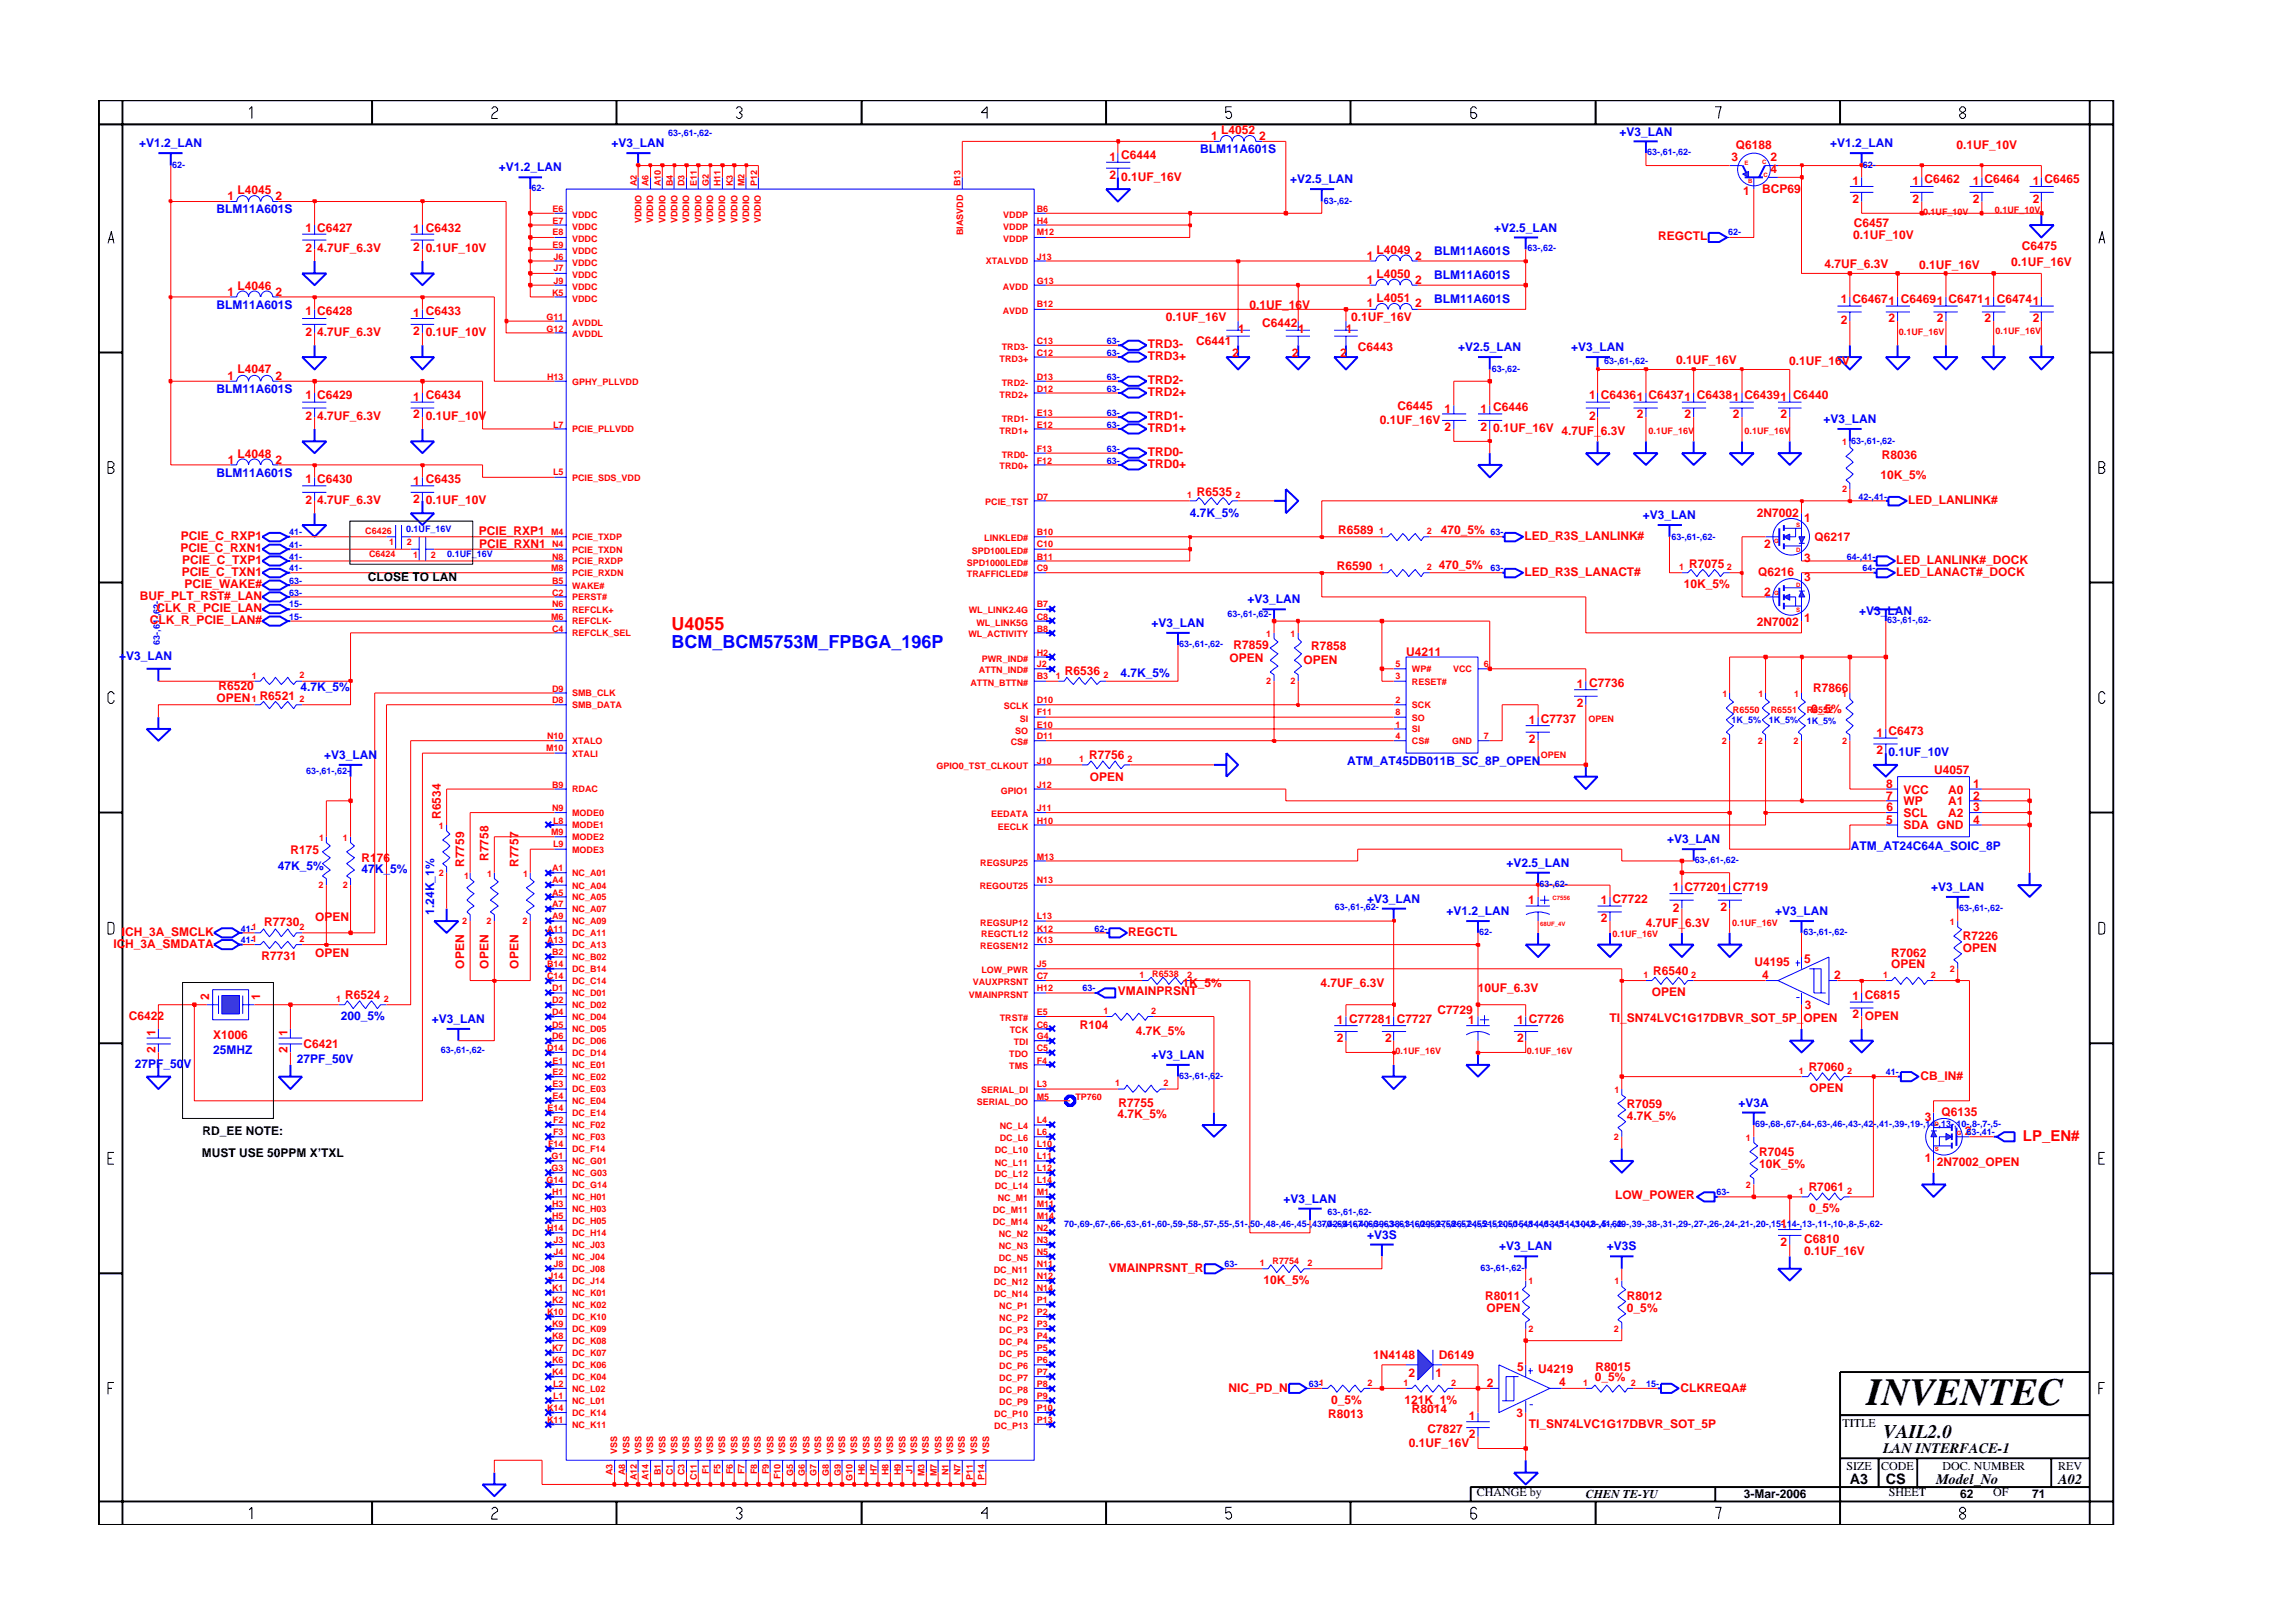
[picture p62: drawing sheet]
<svg xmlns="http://www.w3.org/2000/svg" width="297mm" height="210mm" viewBox="0 0 297 210" stroke-linecap="round" stroke-linejoin="round" font-family="sans-serif">
<defs><g id="words">
<text font-size="5" x="241.8" y="182">INVENTEC</text>
<text font-size="2.5" x="244" y="186.3">VAIL2.0</text>
<text font-size="2.3" fill="#00f" x="87" y="83.9">BCM_BCM5753M_FPBGA_196P</text>
<text font-size="2.3" fill="#f00" x="87" y="81.6">U4055</text>
<text font-size="1.9" fill="#f00" x="262" y="147.8">LP_EN#</text>
<g font-size="1.9">
<text x="244" y="188.2">LAN INTERFACE-1</text>
<text x="239.6" y="192.2">A3</text>
<text x="244.3" y="192.3">CS</text>
<text x="250.8" y="192.2">Model_No</text>
<text x="266.6" y="192.2">A02</text>
</g>
<g font-size="1.6" fill="#f00">
<text x="158.2" y="17.3">L4052</text>
<text x="143.7" y="23.1">2</text>
<text x="143.7" y="20.9">1 C6444</text>
<text x="145.2" y="23.4">0.1UF_16V</text>
<text x="156.9" y="18.1">1</text>
<text x="163.1" y="18.1">2</text>
<text x="224.3" y="20.8">3</text>
<text x="224.9" y="19.3">Q6188</text>
<text x="229.4" y="20.9">2</text>
<text x="229.4" y="22.4">4</text>
<text x="240" y="23.9">1</text>
<text x="247.8" y="23.9">1 C6462</text>
<text x="253.4" y="19.2">0.1UF_10V</text>
<text x="255.6" y="23.9">1 C6464</text>
<text x="263.3" y="23.9">1 C6465</text>
<text x="29.5" y="25.9">1</text>
<text x="30.8" y="25.1">L4045</text>
<text x="35.7" y="25.9">2</text>
<text x="225.8" y="25.2">1</text>
<text x="228.3" y="25">BCP69</text>
<text x="240" y="26.3">2</text>
<text x="240.1" y="29.4">C6457</text>
<text x="247.8" y="26.3">2</text>
<text x="255.6" y="26.3">2</text>
<text x="263.3" y="26.3">2</text>
<text x="39.6" y="30">1 C6427</text>
<text x="39.6" y="32.7">2</text>
<text x="41.1" y="32.7">4.7UF_6.3V</text>
<text x="53.5" y="30.2">1 C6432</text>
<text x="53.5" y="32.5">2</text>
<text x="55.1" y="32.7">0.1UF_10V</text>
<text x="177.1" y="33.6">1</text>
<text x="178.3" y="32.9">L4049</text>
<text x="183.3" y="33.6">2</text>
<text x="214.8" y="31.1">REGCTL</text>
<text x="236.3" y="34.7">4.7UF_6.3V</text>
<text x="240.1" y="30.9">0.1UF_10V</text>
<text x="248.6" y="34.8">0.1UF_16V</text>
<text x="260.5" y="34.4">0.1UF_16V</text>
<text x="261.9" y="32.4">C6475</text>
<text x="29.5" y="38.3">1</text>
<text x="30.8" y="37.5">L4046</text>
<text x="35.7" y="38.3">2</text>
<text x="39.6" y="40.8">1 C6428</text>
<text x="53.5" y="41">1 C6433</text>
<text x="151" y="41.6">0.1UF_16V</text>
<text x="161.8" y="40.1">0.1UF_16V</text>
<text x="175" y="41.6">0.1UF_16V</text>
<text x="177.1" y="39.8">1</text>
<text x="177.1" y="36.8">1</text>
<text x="178.3" y="39.1">L4051</text>
<text x="178.3" y="36">L4050</text>
<text x="183.3" y="39.8">2</text>
<text x="183.3" y="36.8">2</text>
<text x="238.4" y="39.3">1 C64671 C64691 C64711 C64741</text>
<text x="244.6" y="41.8">2</text>
<text x="250.9" y="41.8">2</text>
<text x="257.1" y="41.8">2</text>
<text x="263.3" y="41.8">2</text>
<text x="39.6" y="43.5">2</text>
<text x="41.1" y="43.5">4.7UF_6.3V</text>
<text x="53.5" y="43.4">2</text>
<text x="55.1" y="43.5">0.1UF_10V</text>
<text x="148.7" y="45.1">TRD3-</text>
<text x="148.7" y="46.7">TRD3+</text>
<text x="155" y="44.7">C6441</text>
<text x="159.6" y="46.3">2</text>
<text x="160.4" y="43.1">1</text>
<text x="163.5" y="42.4">C6442</text>
<text x="167.3" y="46.3">2</text>
<text x="168.2" y="43.1">1</text>
<text x="173.6" y="46.3">2</text>
<text x="174.4" y="43.1">1</text>
<text x="175.9" y="45.5">C6443</text>
<text x="217.1" y="47.1">0.1UF_16V</text>
<text x="231.8" y="47.3">0.1UF_16V</text>
<text x="238.4" y="42">2</text>
<text x="29.5" y="49.2">1</text>
<text x="30.8" y="48.4">L4047</text>
<text x="35.7" y="49.2">2</text>
<text x="39.6" y="51.7">1 C6429</text>
<text x="53.5" y="51.9">1 C6434</text>
<text x="148.7" y="49.8">TRD2-</text>
<text x="148.7" y="51.3">TRD2+</text>
<text x="181" y="53.1">C6445</text>
<text x="187.1" y="53.5">1</text>
<text x="191.8" y="53.5">1 C6446</text>
<text x="205.9" y="51.7">1 C64361 C64371 C64381 C64391 C6440</text>
<text x="30.8" y="59.3">L4048</text>
<text x="39.6" y="54.5">2</text>
<text x="41.1" y="54.5">4.7UF_6.3V</text>
<text x="53.5" y="54.2">2</text>
<text x="55.1" y="54.5">0.1UF_10V</text>
<text x="148.7" y="56">TRD1+</text>
<text x="148.7" y="59.1">TRD0-</text>
<text x="148.7" y="54.5">TRD1-</text>
<text x="178.8" y="55">0.1UF_16V</text>
<text x="187.1" y="55.8">2</text>
<text x="191.8" y="55.8">2</text>
<text x="193.4" y="56">0.1UF_16V 4.7UF_6.3V</text>
<text x="205.9" y="54.5">2</text>
<text x="212" y="54.2">2</text>
<text x="218.2" y="54.2">2</text>
<text x="224.5" y="54.2">2</text>
<text x="230.7" y="54.2">2</text>
<text x="243.8" y="59.5">R8036</text>
<text x="29.5" y="60.1">1</text>
<text x="35.7" y="60.1">2</text>
<text x="39.6" y="62.6">1 C6430</text>
<text x="39.6" y="65.3">2</text>
<text x="41.1" y="65.3">4.7UF_6.3V</text>
<text x="53.5" y="62.8">1 C6435</text>
<text x="53.5" y="65.1">2</text>
<text x="55.1" y="65.3">0.1UF_10V</text>
<text x="148.7" y="60.6">TRD0+</text>
<text x="155.1" y="64.2">R6535</text>
<text x="243.6" y="62">10K_5%</text>
<text x="247.2" y="65.3">LED_LANLINK#</text>
<text x="23.4" y="71.5">PCIE_C_RXN1</text>
<text x="23.4" y="70">PCIE_C_RXP1</text>
<text x="62" y="69.4">PCIE_RXP1</text>
<text x="62.1" y="71">PCIE_RXN1</text>
<text x="173.3" y="69.1">R6589</text>
<text x="186.7" y="69.1">470_5%</text>
<text x="197.5" y="70">LED_R3S_LANLINK#</text>
<text x="227.6" y="67">2N7002</text>
<text x="228.5" y="71">2</text>
<text x="233.7" y="67.6">1</text>
<text x="235.1" y="70.1">Q6217</text>
<text x="18.1" y="77.7">BUF_PLT_RST#_LAN</text>
<text x="23.5" y="74.6">PCIE_C_TXN1</text>
<text x="23.6" y="73.1">PCIE_C_TXP1</text>
<text x="23.9" y="76.2">PCIE_WAKE#</text>
<text x="173.2" y="73.9">R6590</text>
<text x="186.4" y="73.8">470_5%</text>
<text x="197.5" y="74.6">LED_R3S_LANACT#</text>
<text x="218.1" y="76.2">10K_5%</text>
<text x="218.8" y="73.5">R7075</text>
<text x="227.8" y="74.6">Q6216</text>
<text x="228.5" y="77.2">2</text>
<text x="233.7" y="72.8">3</text>
<text x="233.7" y="75.3">3</text>
<text x="245.6" y="73.1">LED_LANLINK#_DOCK</text>
<text x="245.6" y="74.6">LED_LANACT#_DOCK</text>
<text x="19.4" y="80.9">CLK_R_PCIE_LAN#</text>
<text x="20.3" y="79.3">CLK_R_PCIE_LAN</text>
<text x="227.6" y="81.1">2N7002</text>
<text x="233.7" y="80.5">1</text>
<text x="28.3" y="89.4">R6520</text>
<text x="137.9" y="87.5">R6536</text>
<text x="159.3" y="85.7">OPEN</text>
<text x="159.8" y="84">R7859</text>
<text x="168.9" y="86">OPEN</text>
<text x="169.9" y="84.2">R7858</text>
<text x="182.1" y="84.9">U4211</text>
<text x="204.2" y="89.2">1 C7736</text>
<text x="234.9" y="89.7">R7866</text>
<text x="28.1" y="91">OPEN</text>
<text x="33.6" y="90.7">R6521</text>
<text x="198.1" y="93.8">1 C7737</text>
<text x="204.2" y="91.6">2</text>
<text x="234.6" y="92.3">0_5%</text>
<text x="243.1" y="95.4">1 C6473</text>
<text x="141.1" y="98.3">R7756</text>
<text x="141.2" y="101.1">OPEN</text>
<text x="198.1" y="96.2">2</text>
<text x="243.1" y="97.7">2</text>
<text x="250.6" y="100.3">U4057</text>
<text x="57.1" y="106.1" transform="rotate(-90 57.1 106.1)">R6534</text>
<text x="244.4" y="106.7">5</text>
<text x="244.4" y="102.1">8</text>
<text x="244.4" y="103.6">7</text>
<text x="244.4" y="105.1">6</text>
<text x="246.6" y="102.8">VCC</text>
<text x="246.6" y="104.3">WP</text>
<text x="246.6" y="105.9">SCL</text>
<text x="246.6" y="107.5">SDA GND</text>
<text x="252.4" y="102.8">A0</text>
<text x="252.4" y="104.3">A1</text>
<text x="252.4" y="105.9">A2</text>
<text x="255.6" y="102.1">1</text>
<text x="255.6" y="103.6">2</text>
<text x="255.6" y="105.1">3</text>
<text x="255.6" y="106.7">4</text>
<text x="37.6" y="110.7">R175</text>
<text x="46.8" y="111.6">R176</text>
<text x="60.1" y="112.3" transform="rotate(-90 60.1 112.3)">R7759</text>
<text x="63.3" y="111.5" transform="rotate(-90 63.3 111.5)">R7758</text>
<text x="67.2" y="112.3" transform="rotate(-90 67.2 112.3)">R7757</text>
<text x="34.2" y="119.9">R7730</text>
<text x="40.8" y="119.3">OPEN</text>
<text x="198" y="117.1">1</text>
<text x="207.4" y="117.1">1 C7722</text>
<text x="207.4" y="119.5">2</text>
<text x="216.7" y="115.4">1 C77201 C7719</text>
<text x="216.7" y="118.1">2</text>
<text x="222.9" y="118">2</text>
<text x="14.7" y="122.8">ICH_3A_SMDATA</text>
<text x="15.8" y="121.3">ICH_3A_SMCLK</text>
<text x="33.9" y="124.3">R7731</text>
<text x="40.8" y="124">OPEN</text>
<text x="60.1" y="125.5" transform="rotate(-90 60.1 125.5)">OPEN</text>
<text x="63.3" y="125.5" transform="rotate(-90 63.3 125.5)">OPEN</text>
<text x="67.2" y="125.5" transform="rotate(-90 67.2 125.5)">OPEN</text>
<text x="146.2" y="121.3">REGCTL</text>
<text x="213.2" y="120.1">4.7UF_6.3V</text>
<text x="227.3" y="125.1">U4195</text>
<text x="233.7" y="124.7">5</text>
<text x="245" y="124">R7062</text>
<text x="245" y="125.4">OPEN</text>
<text x="254.3" y="121.8">R7226</text>
<text x="254.3" y="123.3">OPEN</text>
<text x="27.1" y="129.5" transform="rotate(-90 27.1 129.5)">2</text>
<text x="33.7" y="129.5" transform="rotate(-90 33.7 129.5)">1</text>
<text x="44.7" y="129.4">R6524</text>
<text x="144.8" y="129">VMAINPRSNT</text>
<text x="153.2" y="127.9">1K_5%</text>
<text x="171.1" y="127.9">4.7UF_6.3V</text>
<text x="186.2" y="131.3">C7729</text>
<text x="191.5" y="128.5">10UF_6.3V</text>
<text x="214" y="129.1">OPEN</text>
<text x="214.1" y="126.4">R6540</text>
<text x="228.3" y="126.9">4</text>
<text x="233.8" y="130.8">3</text>
<text x="237.6" y="126.9">2</text>
<text x="240" y="129.6">1 C6815</text>
<text x="240" y="131.9">2 OPEN</text>
<text x="16.7" y="132.1">C6422</text>
<text x="20.1" y="136.4" transform="rotate(-90 20.1 136.4)">2</text>
<text x="20.1" y="134.2" transform="rotate(-90 20.1 134.2)">1</text>
<text x="27.6" y="134.6">X1006</text>
<text x="37.2" y="136.4" transform="rotate(-90 37.2 136.4)">2</text>
<text x="37.2" y="134.2" transform="rotate(-90 37.2 134.2)">1</text>
<text x="39.3" y="135.7">C6421</text>
<text x="139.9" y="133.3">R104</text>
<text x="147.1" y="134.1">4.7K_5%</text>
<text x="173.2" y="132.7">1 C77281 C7727</text>
<text x="173.2" y="135">2</text>
<text x="179.4" y="135">2</text>
<text x="190.2" y="132.7">1</text>
<text x="196.5" y="132.7">1 C7726</text>
<text x="196.5" y="135">2</text>
<text x="208.5" y="132.4">TI_SN74LVC1G17DBVR_SOT_5P_OPEN</text>
<text x="144.9" y="143.4">R7755</text>
<text x="210.8" y="143.5">R7059</text>
<text x="234.3" y="138.8">R7060</text>
<text x="234.4" y="141.5">OPEN</text>
<text x="248.8" y="139.9">CB_IN#</text>
<text x="144.7" y="144.9">4.7K_5%</text>
<text x="210.8" y="145.1">4.7K_5%</text>
<text x="227.9" y="149.8">R7045</text>
<text x="249.4" y="145.2">3</text>
<text x="251.5" y="144.6">Q6135</text>
<text x="254.5" y="147.1">2</text>
<text x="209.2" y="155.4">LOW_POWER</text>
<text x="227.9" y="151.3">10K_5%</text>
<text x="234.3" y="154.3">R7061</text>
<text x="249.4" y="150.5">1</text>
<text x="250.9" y="151.1">2N7002_OPEN</text>
<text x="230.7" y="159.1">1</text>
<text x="230.7" y="161.4">2</text>
<text x="233.7" y="161.1">C6810</text>
<text x="234.3" y="157">0_5%</text>
<text x="143.6" y="164.8">VMAINPRSNT_R</text>
<text x="163.7" y="166.3">10K_5%</text>
<text x="233.7" y="162.6">0.1UF_16V</text>
<text x="192.4" y="168.4">R8011</text>
<text x="192.6" y="170">OPEN</text>
<text x="210.8" y="168.4">R8012</text>
<text x="210.8" y="170">0_5%</text>
<text x="177.9" y="176">1N4148</text>
<text x="182.5" y="178.3">2</text>
<text x="185.9" y="178.3">1</text>
<text x="186.4" y="176">D6149</text>
<text x="192.6" y="179.7">2</text>
<text x="196.5" y="177.6">5</text>
<text x="199.2" y="177.9">U4219</text>
<text x="202" y="179.6">4</text>
<text x="206.6" y="178.8">0_5%</text>
<text x="206.7" y="177.7">R8015</text>
<text x="159.1" y="180.3">NIC_PD_N</text>
<text x="172.1" y="183.8">R8013</text>
<text x="172.5" y="181.9">0_5%</text>
<text x="182" y="181.9">121K_1%</text>
<text x="182.9" y="183">R8014</text>
<text x="184.9" y="185.7">C7827</text>
<text x="190.3" y="183.9">1</text>
<text x="196.4" y="183.6">3</text>
<text x="198.1" y="184.9">TI_SN74LVC1G17DBVR_SOT_5P</text>
<text x="217.7" y="180.3">CLKREQA#</text>
<text x="182.5" y="187.5">0.1UF_16V</text>
<text x="190.3" y="186.3">2</text>
</g>
<g font-size="1.6" fill="#00f">
<text x="209.8" y="17.6">+V3_LAN</text>
<text x="18" y="19.1">+V1.2_LAN</text>
<text x="64.6" y="22.2">+V1.2_LAN</text>
<text x="79.2" y="19.1">+V3_LAN</text>
<text x="155.5" y="19.8">BLM11A601S</text>
<text x="167.1" y="23.7">+V2.5_LAN</text>
<text x="237.1" y="19.1">+V1.2_LAN</text>
<text x="28" y="27.6">BLM11A601S</text>
<text x="193.6" y="30">+V2.5_LAN</text>
<text x="185.8" y="33">BLM11A601S</text>
<text x="28" y="40.1">BLM11A601S</text>
<text x="185.8" y="39.3">BLM11A601S</text>
<text x="185.8" y="36.2">BLM11A601S</text>
<text x="188.9" y="45.5">+V2.5_LAN</text>
<text x="203.5" y="45.5">+V3_LAN</text>
<text x="28" y="50.9">BLM11A601S</text>
<text x="236.2" y="54.8">+V3_LAN</text>
<text x="28" y="61.8">BLM11A601S</text>
<text x="154.1" y="66.9">4.7K_5%</text>
<text x="212.8" y="67.3">+V3_LAN</text>
<text x="149.2" y="81.2">+V3_LAN</text>
<text x="161.6" y="78.1">+V3_LAN</text>
<text x="240.9" y="79.7">+V3_LAN</text>
<text x="15.4" y="85.5">+V3_LAN</text>
<text x="38.9" y="89.5">4.7K_5%</text>
<text x="145.2" y="87.7">4.7K_5%</text>
<text x="42" y="98.3">+V3_LAN</text>
<text x="174.5" y="99.1">ATM_AT45DB011B_SC_8P_OPEN</text>
<text x="244.6" y="97.9">0.1UF_10V</text>
<text x="36" y="112.7">47K_5%</text>
<text x="46.8" y="113.1">47K_5%</text>
<text x="195.2" y="112.3">+V2.5_LAN</text>
<text x="216" y="109.2">+V3_LAN</text>
<text x="239.8" y="110.2">ATM_AT24C64A_SOIC_8P</text>
<text x="56.2" y="118.5" transform="rotate(-90 56.2 118.5)">1.24K_1%</text>
<text x="177.1" y="117">+V3_LAN</text>
<text x="187.4" y="118.5">+V1.2_LAN</text>
<text x="229.9" y="118.5">+V3_LAN</text>
<text x="250.2" y="115.4">+V3_LAN</text>
<text x="27.6" y="136.5">25MHZ</text>
<text x="38.5" y="137.8">27PF_50V</text>
<text x="44.2" y="132.2">200_5%</text>
<text x="55.9" y="132.5">+V3_LAN</text>
<text x="149.2" y="137.2">+V3_LAN</text>
<text x="17.5" y="138.4">27PF_50V</text>
<text x="225.2" y="143.4">+V3A</text>
<text x="166.3" y="155.8">+V3_LAN</text>
<text x="177.1" y="160.5">+V3S</text>
<text x="194.2" y="162">+V3_LAN</text>
<text x="208.2" y="162">+V3S</text>
</g>
<g font-size="1.6">
<text x="47.7" y="75.3">CLOSE TO LAN</text>
<text x="26.1" y="149.9">MUST USE 50PPM X’TXL</text>
<text x="26.2" y="147.1">RD_EE NOTE:</text>
<text x="238.7" y="184.8">TITLE</text>
<text x="239.2" y="190.4">SIZE</text>
<text x="243.7" y="190.4">CODE</text>
<text x="251.6" y="190.4">DOC. NUMBER</text>
<text x="266.6" y="190.4">REV</text>
<text x="191.3" y="193.9">CHANGE by</text>
<text x="205.4" y="194.1">CHEN TE-YU</text>
<text x="225.9" y="194.1">3-Mar-2006</text>
<text x="244.7" y="193.9">SHEET</text>
<text x="253.9" y="194.1">62</text>
<text x="258.2" y="193.9">OF</text>
<text x="263.3" y="194.1">71</text>
</g>
<g font-size="1.2" fill="#00f">
<text x="86.6" y="17.7">63-,61-,62-</text>
<text x="22.3" y="21.7">62-</text>
<text x="213.4" y="20.1">63-,61-,62-</text>
<text x="241.3" y="21.7">62-</text>
<text x="68.9" y="24.8">62-</text>
<text x="171.5" y="26.4">63-,62-</text>
<text x="197.9" y="32.6">63-,62-</text>
<text x="223.9" y="30.5">62-</text>
<text x="143.4" y="44.6">63-</text>
<text x="143.4" y="46.1">63-</text>
<text x="207.8" y="47.1">63-,61-,62-</text>
<text x="143.4" y="53.9">63-</text>
<text x="143.4" y="50.7">63-</text>
<text x="143.4" y="49.2">63-</text>
<text x="193.2" y="48.1">63-,62-</text>
<text x="143.4" y="58.5">63-</text>
<text x="143.4" y="55.4">63-</text>
<text x="239.8" y="57.5">63-,61-,62-</text>
<text x="143.4" y="60.1">63-</text>
<text x="240.8" y="64.7">42-,41-</text>
<text x="37.5" y="71">41-</text>
<text x="37.5" y="69.4">41-</text>
<text x="52.6" y="69">0.1UF_16V</text>
<text x="193.1" y="69.4">63-</text>
<text x="216.5" y="69.9">63-,61-,62-</text>
<text x="37.5" y="72.5">41-</text>
<text x="37.5" y="74">41-</text>
<text x="37.5" y="77.2">63-</text>
<text x="37.5" y="75.6">63-</text>
<text x="57.9" y="72.1">0.1UF_16V</text>
<text x="193.1" y="74">63-</text>
<text x="239.2" y="72.5">64-,41-</text>
<text x="241.3" y="74">64-</text>
<text x="20.7" y="83.5" transform="rotate(-90 20.7 83.5)">63-,61-,62-</text>
<text x="37.5" y="78.7">15-</text>
<text x="37.5" y="80.3">15-</text>
<text x="152.8" y="83.9">63-,61-,62-</text>
<text x="159" y="79.9">63-,61-,62-</text>
<text x="244.5" y="80.7">63-,61-,62-</text>
<text x="224.3" y="93.7">1K_5%</text>
<text x="229.1" y="93.7">1K_5%</text>
<text x="234" y="93.8">1K_5%</text>
<text x="39.7" y="100.2">63-,61-,62-</text>
<text x="219.6" y="111.8">63-,61-,62-</text>
<text x="172.9" y="117.9">63-,61-,62-</text>
<text x="199.4" y="115">63-,62-</text>
<text x="253.8" y="118">63-,61-,62-</text>
<text x="31.2" y="122.2">41-1</text>
<text x="31.2" y="120.7">41-1</text>
<text x="141.8" y="120.7">62-</text>
<text x="191.6" y="121.1">62-</text>
<text x="233.6" y="121.1">63-,61-,62-</text>
<text x="140.2" y="128.4">63-</text>
<text x="57.1" y="136.5">63-,61-,62-</text>
<text x="152.8" y="139.8">63-,61-,62-</text>
<text x="244.3" y="139.3">41-</text>
<text x="227.4" y="146">69-,68-,67-,64-,63-,46-,43-,42-,41-,39-,19-,14-,13-,10-,8-,7-,5-</text>
<text x="254.7" y="147.1">63-,41-</text>
<text x="222.4" y="154.8">63-</text>
<text x="137.9" y="159">70-,69-,67-,66-,63-,61-,60-,59-,58-,57-,55-,51-,50-,48-,46-,45-,43-,42-,41-,40-,39-,38-,31-,29-,27-,26-,24-,21-,20-,15-,14-,13-,11-,10-,8-,5-,62-</text>
<text x="171.2" y="159">70-,69-,67-,66-,63-,61-,60-,59-,58-,57-,55-,51-,50-,48-,46-,45-,43-,42-,41-,40-,39-,38-,31-,29-,27-,26-,24-,21-,20-,15-,14-,13-,11-,10-,8-,5-,62-</text>
<text x="172" y="157.5">63-,61-,62-</text>
<text x="158.6" y="164.2">63-</text>
<text x="191.8" y="164.7">63-,61-,62-</text>
<text x="169.5" y="179.7">63-1</text>
<text x="213.2" y="179.7">15-</text>
</g>
<g font-size="1.2" fill="#f00">
<text x="71.6" y="27.5">E6</text>
<text x="71.6" y="29">E7</text>
<text x="74.1" y="28.2">VDDC</text>
<text x="74.1" y="29.7">VDDC</text>
<text x="82.5" y="24.2" transform="rotate(-90 82.5 24.2)">A2</text>
<text x="83.1" y="28.9" transform="rotate(-90 83.1 28.9)">VDDIO</text>
<text x="84" y="24.2" transform="rotate(-90 84 24.2)">A6</text>
<text x="84.6" y="28.9" transform="rotate(-90 84.6 28.9)">VDDIO</text>
<text x="85.6" y="24.2" transform="rotate(-90 85.6 24.2)">A10</text>
<text x="86.2" y="28.9" transform="rotate(-90 86.2 28.9)">VDDIO</text>
<text x="87.2" y="24.2" transform="rotate(-90 87.2 24.2)">B4</text>
<text x="87.7" y="28.9" transform="rotate(-90 87.7 28.9)">VDDIO</text>
<text x="88.7" y="24.2" transform="rotate(-90 88.7 24.2)">D3</text>
<text x="89.3" y="28.9" transform="rotate(-90 89.3 28.9)">VDDIO</text>
<text x="90.3" y="24.2" transform="rotate(-90 90.3 24.2)">E11</text>
<text x="90.9" y="28.9" transform="rotate(-90 90.9 28.9)">VDDIO</text>
<text x="91.8" y="24.2" transform="rotate(-90 91.8 24.2)">G2</text>
<text x="92.4" y="28.9" transform="rotate(-90 92.4 28.9)">VDDIO</text>
<text x="93.3" y="24.2" transform="rotate(-90 93.3 24.2)">H11</text>
<text x="93.9" y="28.9" transform="rotate(-90 93.9 28.9)">VDDIO</text>
<text x="94.9" y="24.2" transform="rotate(-90 94.9 24.2)">K3</text>
<text x="95.5" y="28.9" transform="rotate(-90 95.5 28.9)">VDDIO</text>
<text x="96.5" y="24.2" transform="rotate(-90 96.5 24.2)">M2</text>
<text x="97.1" y="28.9" transform="rotate(-90 97.1 28.9)">VDDIO</text>
<text x="98.1" y="24.2" transform="rotate(-90 98.1 24.2)">P12</text>
<text x="98.6" y="28.9" transform="rotate(-90 98.6 28.9)">VDDIO</text>
<text x="124.4" y="24.2" transform="rotate(-90 124.4 24.2)">B13</text>
<text x="130" y="29.7">VDDP</text>
<text x="130" y="28.2">VDDP</text>
<text x="134.3" y="29">H4</text>
<text x="134.3" y="27.5">B6</text>
<text x="249.1" y="27.9">0.1UF_10V</text>
<text x="258.4" y="27.6">0.1UF_10V</text>
<text x="71.6" y="30.5">E8</text>
<text x="71.6" y="32.1">E9</text>
<text x="71.7" y="33.6">J6</text>
<text x="71.7" y="35.2">J7</text>
<text x="74.1" y="34.4">VDDC</text>
<text x="74.1" y="31.4">VDDC</text>
<text x="74.1" y="32.9">VDDC</text>
<text x="124.8" y="30.5" transform="rotate(-90 124.8 30.5)">BIASVDD</text>
<text x="127.7" y="34.2">XTALVDD</text>
<text x="130" y="31.4">VDDP</text>
<text x="134.3" y="30.5">M12</text>
<text x="134.3" y="33.6">J13</text>
<text x="70.8" y="41.4">G11</text>
<text x="71.5" y="38.3">K5</text>
<text x="71.7" y="36.8">J9</text>
<text x="74.1" y="36">VDDC</text>
<text x="74.1" y="37.5">VDDC</text>
<text x="74.1" y="39.1">VDDC</text>
<text x="129.9" y="37.5">AVDD</text>
<text x="129.9" y="40.7">AVDD</text>
<text x="134.3" y="36.8">G13</text>
<text x="134.3" y="39.8">B12</text>
<text x="70.8" y="43">G12</text>
<text x="74.1" y="42.2">AVDDL</text>
<text x="74.1" y="43.7">AVDDL</text>
<text x="129.5" y="46.8">TRD3+</text>
<text x="129.8" y="45.3">TRD3-</text>
<text x="134.3" y="44.6">C13</text>
<text x="134.3" y="46.1">C12</text>
<text x="246" y="43.4">0.1UF_16V</text>
<text x="258.5" y="43.2">0.1UF_16V</text>
<text x="70.9" y="49.2">H13</text>
<text x="74.1" y="49.8">GPHY_PLLVDD</text>
<text x="129.5" y="51.5">TRD2+</text>
<text x="129.8" y="50">TRD2-</text>
<text x="134.3" y="53.9">E13</text>
<text x="134.3" y="50.7">D12</text>
<text x="134.3" y="49.2">D13</text>
<text x="71.7" y="55.4">L7</text>
<text x="74.1" y="56">PCIE_PLLVDD</text>
<text x="129.5" y="56.2">TRD1+</text>
<text x="129.8" y="59.3">TRD0-</text>
<text x="129.8" y="54.6">TRD1-</text>
<text x="134.3" y="58.5">F13</text>
<text x="134.3" y="55.4">E12</text>
<text x="213.6" y="56.2">0.1UF_16V</text>
<text x="226" y="56.2">0.1UF_16V</text>
<text x="238.6" y="57.7">1</text>
<text x="71.7" y="61.6">L5</text>
<text x="74.1" y="62.3">PCIE_SDS_VDD</text>
<text x="127.6" y="65.5">PCIE_TST</text>
<text x="129.5" y="60.8">TRD0+</text>
<text x="134.3" y="64.7">D7</text>
<text x="134.3" y="60.1">F12</text>
<text x="153.8" y="64.5">1</text>
<text x="160" y="64.5">2</text>
<text x="238.6" y="63.8">2</text>
<text x="47.3" y="69.1">C6426</text>
<text x="50.4" y="70.6">1</text>
<text x="52.7" y="70.6">2</text>
<text x="71.4" y="69.4">M4</text>
<text x="71.5" y="70.9">N4</text>
<text x="74.1" y="71.6">PCIE_TXDN</text>
<text x="74.1" y="70">PCIE_TXDP</text>
<text x="125.9" y="71.7">SPD100LED#</text>
<text x="127.5" y="70.1">LINKLED#</text>
<text x="134.3" y="69.4">B10</text>
<text x="134.3" y="70.9">C10</text>
<text x="178.7" y="69.2">1</text>
<text x="184.9" y="69.2">2</text>
<text x="47.8" y="72.2">C6424</text>
<text x="53.5" y="72.2">1</text>
<text x="55.8" y="72.2">2</text>
<text x="71.4" y="74">M8</text>
<text x="71.5" y="72.5">N8</text>
<text x="71.5" y="75.6">B5</text>
<text x="71.5" y="77.2">C2</text>
<text x="74.1" y="74.6">PCIE_RXDN</text>
<text x="74.1" y="73.1">PCIE_RXDP</text>
<text x="74.1" y="76.2">WAKE#</text>
<text x="74.1" y="77.8">PERST#</text>
<text x="125.2" y="73.3">SPD1000LED#</text>
<text x="125.2" y="74.8">TRAFFICLED#</text>
<text x="134.3" y="74">C9</text>
<text x="134.3" y="72.5">B11</text>
<text x="178.7" y="73.9">1</text>
<text x="184.9" y="73.9">2</text>
<text x="217.5" y="73.9">1</text>
<text x="223.7" y="73.9">2</text>
<text x="71.4" y="80.3">M6</text>
<text x="71.5" y="78.7">N6</text>
<text x="71.5" y="81.8">C4</text>
<text x="74.1" y="79.4">REFCLK+</text>
<text x="74.1" y="80.9">REFCLK-</text>
<text x="74.1" y="82.4">REFCLK_SEL</text>
<text x="125.4" y="82.6">WL_ACTIVITY</text>
<text x="125.5" y="79.4">WL_LINK2.4G</text>
<text x="126.5" y="81.1">WL_LINK5G</text>
<text x="134.3" y="81.8">B8</text>
<text x="134.3" y="78.7">B7</text>
<text x="134.3" y="80.3">C8</text>
<text x="164" y="82.6">1</text>
<text x="167.2" y="82.6">1</text>
<text x="32.6" y="87.9">1</text>
<text x="38.8" y="87.8">2</text>
<text x="71.5" y="89.6">D9</text>
<text x="125.7" y="88.8">ATTN_BTTN#</text>
<text x="126.8" y="87.2">ATTN_IND#</text>
<text x="127.2" y="85.7">PWR_IND#</text>
<text x="134.3" y="84.9">H2</text>
<text x="134.3" y="88">B3</text>
<text x="134.3" y="86.5">J2</text>
<text x="136.8" y="87.9">1</text>
<text x="142.9" y="87.8">2</text>
<text x="164" y="88.6">2</text>
<text x="167.2" y="88.6">2</text>
<text x="180.8" y="88">3</text>
<text x="180.8" y="86.5">5</text>
<text x="182.9" y="88.7">RESET#</text>
<text x="182.9" y="87.1">WP#</text>
<text x="188.2" y="87.1">VCC</text>
<text x="192.2" y="86.5">6</text>
<text x="32.6" y="91">1</text>
<text x="38.8" y="91">2</text>
<text x="70.9" y="95.8">N10</text>
<text x="71.5" y="91.1">D8</text>
<text x="74.1" y="90.2">SMB_CLK</text>
<text x="74.1" y="91.7">SMB_DATA</text>
<text x="130" y="91.9">SCLK</text>
<text x="131.5" y="95">SO</text>
<text x="132.1" y="93.5">SI</text>
<text x="134.3" y="91.1">D10</text>
<text x="134.3" y="92.7">F11</text>
<text x="134.3" y="94.3">E10</text>
<text x="134.3" y="95.8">D11</text>
<text x="180.8" y="95.8">4</text>
<text x="180.8" y="91.1">2</text>
<text x="180.8" y="94.3">1</text>
<text x="180.8" y="92.7">8</text>
<text x="182.9" y="91.7">SCK</text>
<text x="182.9" y="94.9">SI</text>
<text x="182.9" y="93.3">SO</text>
<text x="192.2" y="95.8">7</text>
<text x="205.8" y="93.5">OPEN</text>
<text x="223.1" y="90.3">1</text>
<text x="224.5" y="92.3">R6550</text>
<text x="227.8" y="90.3">1</text>
<text x="229.4" y="92.3">R6551</text>
<text x="232.4" y="90.3">1</text>
<text x="234" y="92.3">R6552</text>
<text x="238.6" y="90.3">1</text>
<text x="70.7" y="97.3">M10</text>
<text x="74.1" y="98">XTALI</text>
<text x="74.1" y="96.4">XTALO</text>
<text x="121.3" y="99.7">GPIO0_TST_CLKOUT</text>
<text x="130.9" y="96.5">CS#</text>
<text x="134.3" y="98.9">J10</text>
<text x="139.8" y="98.7">1</text>
<text x="146.1" y="98.7">2</text>
<text x="182.9" y="96.4">CS#</text>
<text x="188.1" y="96.4">GND</text>
<text x="199.6" y="98.2">OPEN</text>
<text x="223" y="96.4">2</text>
<text x="227.7" y="96.4">2</text>
<text x="232.4" y="96.4">2</text>
<text x="238.6" y="96.4">2</text>
<text x="56.8" y="107.4">1</text>
<text x="71.5" y="105.1">N9</text>
<text x="71.5" y="102.1">B9</text>
<text x="71.7" y="106.7">L8</text>
<text x="74.1" y="105.7">MODE0</text>
<text x="74.1" y="107.3">MODE1</text>
<text x="74.1" y="102.7">RDAC</text>
<text x="128.4" y="105.9">EEDATA</text>
<text x="129.3" y="107.5">EECLK</text>
<text x="129.6" y="102.8">GPIO1</text>
<text x="134.3" y="106.7">H10</text>
<text x="134.3" y="105.1">J11</text>
<text x="134.3" y="102.1">J12</text>
<text x="41.3" y="109">1</text>
<text x="44.4" y="109">1</text>
<text x="56.8" y="113.5">2</text>
<text x="60.1" y="113.8">1</text>
<text x="63.1" y="113.7">1</text>
<text x="67.8" y="113.7">1</text>
<text x="71.4" y="108.2">M9</text>
<text x="71.5" y="112.9">A1</text>
<text x="71.7" y="109.8">L9</text>
<text x="74.1" y="108.8">MODE2</text>
<text x="74.1" y="110.4">MODE3</text>
<text x="74.1" y="113.5">NC_A01</text>
<text x="127" y="112.1">REGSUP25</text>
<text x="134.3" y="111.4">M13</text>
<text x="41.3" y="115">2</text>
<text x="44.4" y="115">2</text>
<text x="59.9" y="119.7">2</text>
<text x="63" y="119.7">2</text>
<text x="67.7" y="119.7">2</text>
<text x="71.5" y="114.4">A4</text>
<text x="71.5" y="116">A5</text>
<text x="71.5" y="117.5">A7</text>
<text x="71.5" y="119.1">A9</text>
<text x="74.1" y="115.1">NC_A04</text>
<text x="74.1" y="116.6">NC_A05</text>
<text x="74.1" y="118.2">NC_A07</text>
<text x="74.1" y="119.8">NC_A09</text>
<text x="126.9" y="115.2">REGOUT25</text>
<text x="127" y="119.9">REGSUP12</text>
<text x="134.3" y="114.4">N13</text>
<text x="134.3" y="119.1">L13</text>
<text x="224.4" y="119.9">0.1UF_16V</text>
<text x="252.6" y="119.8">1</text>
<text x="38.8" y="122">2</text>
<text x="38.8" y="120.4">2</text>
<text x="70.9" y="120.7">A11</text>
<text x="70.9" y="122.2">A13</text>
<text x="70.9" y="125.3">B14</text>
<text x="71.5" y="123.7">B2</text>
<text x="74.1" y="124.4">NC_B02</text>
<text x="74.1" y="121.3">DC_A11</text>
<text x="74.1" y="122.8">DC_A13</text>
<text x="74.1" y="125.9">DC_B14</text>
<text x="127" y="123">REGSEN12</text>
<text x="127.1" y="121.4">REGCTL12</text>
<text x="134.3" y="125.3">J5</text>
<text x="134.3" y="120.7">K12</text>
<text x="134.3" y="122.2">K13</text>
<text x="208.9" y="121.4">0.1UF_16V</text>
<text x="252.6" y="125.9">2</text>
<text x="43.5" y="129.8">1</text>
<text x="49.7" y="129.8">2</text>
<text x="70.9" y="126.9">C14</text>
<text x="71.5" y="128.4">D1</text>
<text x="71.5" y="130">D2</text>
<text x="71.5" y="131.5">D4</text>
<text x="74.1" y="129.1">NC_D01</text>
<text x="74.1" y="130.6">NC_D02</text>
<text x="74.1" y="127.5">DC_C14</text>
<text x="125.5" y="129.2">VMAINPRSNT</text>
<text x="126" y="127.6">VAUXPRSNT</text>
<text x="127.1" y="126.1">LOW_PWR</text>
<text x="134.3" y="131.5">E5</text>
<text x="134.3" y="126.9">C7</text>
<text x="134.3" y="128.4">H12</text>
<text x="142.9" y="131.3">1</text>
<text x="147.6" y="126.7">1</text>
<text x="149.1" y="131.3">2</text>
<text x="149.3" y="126.5">R6538</text>
<text x="153.8" y="126.7">2</text>
<text x="212.9" y="126.7">1</text>
<text x="219.1" y="126.7">2</text>
<text x="244" y="126.7">1</text>
<text x="250.1" y="126.7">2</text>
<text x="70.9" y="136.2">D14</text>
<text x="71.5" y="133.1">D5</text>
<text x="71.5" y="134.6">D6</text>
<text x="71.6" y="137.8">E1</text>
<text x="74.1" y="132.1">NC_D04</text>
<text x="74.1" y="133.7">NC_D05</text>
<text x="74.1" y="135.3">DC_D06</text>
<text x="74.1" y="136.8">DC_D14</text>
<text x="129.5" y="132.3">TRST#</text>
<text x="130.7" y="136.9">TDO</text>
<text x="130.8" y="133.9">TCK</text>
<text x="131.3" y="135.4">TDI</text>
<text x="134.3" y="134.6">G4</text>
<text x="134.3" y="136.2">C5</text>
<text x="134.3" y="137.8">F4</text>
<text x="134.3" y="133.1">C6</text>
<text x="180.8" y="136.6">0.1UF_16V</text>
<text x="197.8" y="136.6">0.1UF_16V</text>
<text x="70.9" y="144">E14</text>
<text x="71.6" y="142.4">E4</text>
<text x="71.6" y="139.3">E2</text>
<text x="71.6" y="140.8">E3</text>
<text x="74.1" y="139.9">NC_E02</text>
<text x="74.1" y="143">NC_E04</text>
<text x="74.1" y="138.4">NC_E01</text>
<text x="74.1" y="141.5">DC_E03</text>
<text x="126.5" y="143.2">SERIAL_DO</text>
<text x="127.1" y="141.6">SERIAL_DI</text>
<text x="130.7" y="138.5">TMS</text>
<text x="134.3" y="140.8">L3</text>
<text x="134.3" y="142.4">M5</text>
<text x="139.3" y="142.4">TP760</text>
<text x="144.5" y="140.7">1</text>
<text x="150.7" y="140.7">2</text>
<text x="209.2" y="141.6">1</text>
<text x="233" y="139.1">1</text>
<text x="239.3" y="139.1">2</text>
<text x="71" y="148.6">F14</text>
<text x="71.7" y="145.5">F2</text>
<text x="71.7" y="147.1">F3</text>
<text x="74.1" y="146.2">NC_F02</text>
<text x="74.1" y="147.7">NC_F03</text>
<text x="74.1" y="144.6">DC_E14</text>
<text x="74.1" y="149.2">DC_F14</text>
<text x="128.9" y="149.4">DC_L10</text>
<text x="129.5" y="146.2">NC_L4</text>
<text x="129.5" y="147.9">DC_L6</text>
<text x="134.3" y="145.5">L4</text>
<text x="134.3" y="148.6">L10</text>
<text x="134.3" y="147.1">L6</text>
<text x="209.1" y="147.7">2</text>
<text x="226.2" y="147.8">1</text>
<text x="70.8" y="153.3">G14</text>
<text x="71.5" y="150.1">G1</text>
<text x="71.5" y="151.8">G3</text>
<text x="71.5" y="154.8">H1</text>
<text x="74.1" y="150.8">NC_G01</text>
<text x="74.1" y="152.4">NC_G03</text>
<text x="74.1" y="155.5">NC_H01</text>
<text x="74.1" y="153.9">DC_G14</text>
<text x="128.9" y="151">NC_L11</text>
<text x="128.9" y="152.5">DC_L12</text>
<text x="128.9" y="154">DC_L14</text>
<text x="129.3" y="155.6">NC_M1</text>
<text x="134.3" y="150.1">L11</text>
<text x="134.3" y="154.8">M1</text>
<text x="134.3" y="151.8">L12</text>
<text x="134.3" y="153.3">L14</text>
<text x="226.2" y="153.9">2</text>
<text x="233" y="154.7">1</text>
<text x="239.3" y="154.6">2</text>
<text x="70.9" y="159.5">H14</text>
<text x="71.5" y="156.4">H3</text>
<text x="71.5" y="157.9">H5</text>
<text x="71.7" y="161.1">J3</text>
<text x="74.1" y="157">NC_H03</text>
<text x="74.1" y="161.7">NC_J03</text>
<text x="74.1" y="158.5">DC_H05</text>
<text x="74.1" y="160.1">DC_H14</text>
<text x="128.6" y="157.2">DC_M11</text>
<text x="128.6" y="158.7">DC_M14</text>
<text x="129.4" y="160.3">NC_N2</text>
<text x="129.4" y="161.8">NC_N3</text>
<text x="134.3" y="159.5">N2</text>
<text x="134.3" y="161.1">N3</text>
<text x="134.3" y="156.4">M11</text>
<text x="134.3" y="157.9">M14</text>
<text x="71.1" y="165.7">J14</text>
<text x="71.5" y="167.2">K1</text>
<text x="71.7" y="162.6">J4</text>
<text x="71.7" y="164.2">J8</text>
<text x="74.1" y="163.2">NC_J04</text>
<text x="74.1" y="167.9">NC_K01</text>
<text x="74.1" y="164.8">DC_J08</text>
<text x="74.1" y="166.3">DC_J14</text>
<text x="128.7" y="165">DC_N11</text>
<text x="128.7" y="166.5">DC_N12</text>
<text x="129.4" y="163.4">DC_N5</text>
<text x="134.3" y="164.2">N11</text>
<text x="134.3" y="165.7">N12</text>
<text x="134.3" y="167.2">N14</text>
<text x="134.3" y="162.6">N5</text>
<text x="163.2" y="164">1</text>
<text x="164.9" y="163.8">R7754</text>
<text x="169.4" y="163.9">2</text>
<text x="198" y="166.4">1</text>
<text x="209.2" y="166.4">1</text>
<text x="70.9" y="170.4">K10</text>
<text x="71.5" y="168.9">K2</text>
<text x="71.5" y="173.5">K8</text>
<text x="71.5" y="171.9">K9</text>
<text x="74.1" y="169.5">NC_K02</text>
<text x="74.1" y="172.6">DC_K09</text>
<text x="74.1" y="171">DC_K10</text>
<text x="128.7" y="168">DC_N14</text>
<text x="129.5" y="169.6">NC_P1</text>
<text x="129.5" y="171.1">NC_P2</text>
<text x="129.5" y="172.7">DC_P3</text>
<text x="134.3" y="168.9">P1</text>
<text x="134.3" y="170.4">P2</text>
<text x="134.3" y="171.9">P3</text>
<text x="134.3" y="173.5">P4</text>
<text x="198" y="172.5">2</text>
<text x="209.1" y="172.5">2</text>
<text x="71.5" y="178.2">K4</text>
<text x="71.5" y="176.6">K6</text>
<text x="71.5" y="175">K7</text>
<text x="71.7" y="179.7">L2</text>
<text x="74.1" y="178.8">DC_K04</text>
<text x="74.1" y="177.3">DC_K06</text>
<text x="74.1" y="175.6">DC_K07</text>
<text x="74.1" y="174.1">DC_K08</text>
<text x="129.5" y="174.3">DC_P4</text>
<text x="129.5" y="175.8">DC_P5</text>
<text x="129.5" y="177.3">DC_P6</text>
<text x="129.5" y="178.9">DC_P7</text>
<text x="134.3" y="175">P5</text>
<text x="134.3" y="176.6">P6</text>
<text x="134.3" y="178.2">P7</text>
<text x="134.3" y="179.7">P8</text>
<text x="177.2" y="179.5">2</text>
<text x="181.8" y="179.5">1</text>
<text x="188" y="179.5">2</text>
<text x="205.1" y="179.5">1</text>
<text x="211.3" y="179.5">2</text>
<text x="70.9" y="184.3">K11</text>
<text x="70.9" y="182.8">K14</text>
<text x="71.7" y="181.2">L1</text>
<text x="74.1" y="185">NC_K11</text>
<text x="74.1" y="181.9">NC_L01</text>
<text x="74.1" y="180.3">NC_L02</text>
<text x="74.1" y="183.4">DC_K14</text>
<text x="128.8" y="183.6">DC_P10</text>
<text x="128.8" y="185.1">DC_P13</text>
<text x="129.5" y="180.5">DC_P8</text>
<text x="129.5" y="182.1">DC_P9</text>
<text x="134.3" y="182.8">P10</text>
<text x="134.3" y="184.3">P13</text>
<text x="134.3" y="181.2">P9</text>
<text x="79.4" y="191.1" transform="rotate(-90 79.4 191.1)">A3</text>
<text x="80" y="188.4" transform="rotate(-90 80 188.4)">VSS</text>
<text x="81" y="191.1" transform="rotate(-90 81 191.1)">A8</text>
<text x="81.6" y="188.4" transform="rotate(-90 81.6 188.4)">VSS</text>
<text x="82.5" y="191.7" transform="rotate(-90 82.5 191.7)">A12</text>
<text x="83.1" y="188.4" transform="rotate(-90 83.1 188.4)">VSS</text>
<text x="84" y="191.7" transform="rotate(-90 84 191.7)">A14</text>
<text x="84.6" y="188.4" transform="rotate(-90 84.6 188.4)">VSS</text>
<text x="85.6" y="191.1" transform="rotate(-90 85.6 191.1)">B1</text>
<text x="86.2" y="188.4" transform="rotate(-90 86.2 188.4)">VSS</text>
<text x="87.2" y="191.1" transform="rotate(-90 87.2 191.1)">C1</text>
<text x="87.7" y="188.4" transform="rotate(-90 87.7 188.4)">VSS</text>
<text x="88.7" y="191.1" transform="rotate(-90 88.7 191.1)">C3</text>
<text x="89.3" y="188.4" transform="rotate(-90 89.3 188.4)">VSS</text>
<text x="90.3" y="191.7" transform="rotate(-90 90.3 191.7)">C11</text>
<text x="90.9" y="188.4" transform="rotate(-90 90.9 188.4)">VSS</text>
<text x="91.8" y="191" transform="rotate(-90 91.8 191)">F1</text>
<text x="92.4" y="188.4" transform="rotate(-90 92.4 188.4)">VSS</text>
<text x="93.3" y="191" transform="rotate(-90 93.3 191)">F5</text>
<text x="93.9" y="188.4" transform="rotate(-90 93.9 188.4)">VSS</text>
<text x="94.9" y="191" transform="rotate(-90 94.9 191)">F6</text>
<text x="95.5" y="188.4" transform="rotate(-90 95.5 188.4)">VSS</text>
<text x="96.5" y="191" transform="rotate(-90 96.5 191)">F7</text>
<text x="97.1" y="188.4" transform="rotate(-90 97.1 188.4)">VSS</text>
<text x="98.1" y="191" transform="rotate(-90 98.1 191)">F8</text>
<text x="98.6" y="188.4" transform="rotate(-90 98.6 188.4)">VSS</text>
<text x="99.6" y="191" transform="rotate(-90 99.6 191)">F9</text>
<text x="100.2" y="188.4" transform="rotate(-90 100.2 188.4)">VSS</text>
<text x="101.1" y="191.6" transform="rotate(-90 101.1 191.6)">F10</text>
<text x="101.7" y="188.4" transform="rotate(-90 101.7 188.4)">VSS</text>
<text x="102.7" y="191.2" transform="rotate(-90 102.7 191.2)">G5</text>
<text x="103.2" y="188.4" transform="rotate(-90 103.2 188.4)">VSS</text>
<text x="104.3" y="191.2" transform="rotate(-90 104.3 191.2)">G6</text>
<text x="104.8" y="188.4" transform="rotate(-90 104.8 188.4)">VSS</text>
<text x="105.8" y="191.2" transform="rotate(-90 105.8 191.2)">G7</text>
<text x="106.4" y="188.4" transform="rotate(-90 106.4 188.4)">VSS</text>
<text x="107.4" y="191.2" transform="rotate(-90 107.4 191.2)">G8</text>
<text x="108" y="188.4" transform="rotate(-90 108 188.4)">VSS</text>
<text x="108.9" y="191.2" transform="rotate(-90 108.9 191.2)">G9</text>
<text x="109.5" y="188.4" transform="rotate(-90 109.5 188.4)">VSS</text>
<text x="110.4" y="191.8" transform="rotate(-90 110.4 191.8)">G10</text>
<text x="111" y="188.4" transform="rotate(-90 111 188.4)">VSS</text>
<text x="112" y="191.1" transform="rotate(-90 112 191.1)">H6</text>
<text x="112.6" y="188.4" transform="rotate(-90 112.6 188.4)">VSS</text>
<text x="113.6" y="191.1" transform="rotate(-90 113.6 191.1)">H7</text>
<text x="114.2" y="188.4" transform="rotate(-90 114.2 188.4)">VSS</text>
<text x="115.1" y="191.1" transform="rotate(-90 115.1 191.1)">H8</text>
<text x="115.7" y="188.4" transform="rotate(-90 115.7 188.4)">VSS</text>
<text x="116.7" y="191.1" transform="rotate(-90 116.7 191.1)">H9</text>
<text x="117.3" y="188.4" transform="rotate(-90 117.3 188.4)">VSS</text>
<text x="118.2" y="190.9" transform="rotate(-90 118.2 190.9)">J1</text>
<text x="118.8" y="188.4" transform="rotate(-90 118.8 188.4)">VSS</text>
<text x="119.7" y="191.2" transform="rotate(-90 119.7 191.2)">M3</text>
<text x="120.3" y="188.4" transform="rotate(-90 120.3 188.4)">VSS</text>
<text x="121.4" y="191.2" transform="rotate(-90 121.4 191.2)">M7</text>
<text x="121.9" y="188.4" transform="rotate(-90 121.9 188.4)">VSS</text>
<text x="122.9" y="191.1" transform="rotate(-90 122.9 191.1)">N1</text>
<text x="123.5" y="188.4" transform="rotate(-90 123.5 188.4)">VSS</text>
<text x="124.4" y="191.1" transform="rotate(-90 124.4 191.1)">N7</text>
<text x="125" y="188.4" transform="rotate(-90 125 188.4)">VSS</text>
<text x="126" y="191.7" transform="rotate(-90 126 191.7)">P11</text>
<text x="126.6" y="188.4" transform="rotate(-90 126.6 188.4)">VSS</text>
<text x="127.5" y="191.7" transform="rotate(-90 127.5 191.7)">P14</text>
<text x="128.1" y="188.4" transform="rotate(-90 128.1 188.4)">VSS</text>
</g>
<g font-size=".8" fill="#f00">
<text x="226" y="21.3">E</text>
<text x="226.5" y="23.7">B</text>
<text x="228.3" y="21.3">C</text>
<text x="228.5" y="22.9">C</text>
<text x="229.8" y="70.3">G</text>
<text x="232.7" y="68.3">S</text>
<text x="232.7" y="71.5">D</text>
<text x="229.8" y="77.1">G</text>
<text x="232.7" y="76">D</text>
<text x="232.7" y="79.2">S</text>
<text x="199.5" y="119.9">68UF_4V</text>
<text x="201.1" y="116.6">C7556</text>
<text x="250.6" y="145.9">D</text>
<text x="250.6" y="149.1">S</text>
<text x="253.5" y="147.1">G</text>
</g>
</g></defs>
<g fill="none" stroke="#00f" stroke-width=".25">
<path d="M239.6 19.8h3.1M241.2 19.8v1.6M53.2 35.4h3l-1.5 1.5zM54.7 33.8v1.6M143.3 24.5h3.1l-1.6 1.6zM144.8 23v1.5M196.1 30.8h3.1M197.6 30.8v1.5M262.9 29.2h3.2l-1.7 1.6zM264.4 27.6v1.6M39.1 57.2h3.2l-1.5 1.5zM40.8 55.6v1.6"/>
<path d="M144.8 44.7h.4M144.8 49.4h.4M145.2 44.7l1-.6h1.3l1 .6-1 .6h-1.3zM145.2 49.4l1-.6h1.3l1 .6-1 .6h-1.3zM205.4 58.7h3.2l-1.6 1.5zM207 57.2v1.5M217.9 58.7h3.1l-1.6 1.5zM219.4 57.2v1.5M238 46.3h3.2l-1.6 1.6zM239.6 44.7v1.6M250.5 46.3h3.1l-1.5 1.6zM252.1 44.7v1.6"/>
<path d="M256.7 46.3h3.1l-1.5 1.6zM258.3 44.7v1.6M34 69.5l.9-.5h1.4l1 .5-1 .6h-1.4zM34 77.3l.9-.6h1.4l1 .6-1 .6h-1.4zM34 71.1l.9-.5h1.4l1 .5-1 .6h-1.4zM34 72.7l.9-.6h1.4l1 .6-1 .6h-1.4zM34 75.8l.9-.6h1.4l1 .6-1 .6h-1.4zM37.3 69.5h.3M37.3 77.3h.3M37.3 71.1h.3M37.3 72.7h.3M37.3 75.8h.3"/>
<path d="M39.1 68h3.2l-1.5 1.5zM40.8 66.5v1.5M53.2 66.5h3l-1.5 1.5zM54.7 64.9v1.6M194.6 74.2h.3M194.9 73.7h1.4l1 .5-1 .6h-1.4zM214.7 68h3.2M216.3 68v1.5M230.5 76.1v2.4M34 80.5l.9-.6h1.4l1 .6-1 .6h-1.4zM37.3 80.5h.3M135.5 80.5h.8"/>
<path d="M135.5 82h.8M135.5 85.1h.8M135.9 81.6l.8 .8M135.9 80l.8 .8M135.9 84.7l.8 .8M136.7 81.6l-.8 .8M136.7 80l-.8 .8M136.7 84.7l-.8 .8M205.4 99.1v1.5M242.7 99.1h3.1l-1.5 1.5zM244.3 97.6v1.5M56.2 119.3h3.2l-1.5 1.5z"/>
<path d="M57.9 117.7v1.6M70.6 115.8l.8 .8M70.6 114.2l.8 .8M70.6 117.4l.8 .7M71.1 116.2h.7M71.1 114.7h.7M71.1 117.7h.7M71.4 115.8l-.8 .8M71.4 114.2l-.8 .8M71.4 117.4l-.8 .7M203.9 100.6h3.1l-1.6 1.6zM27.7 120.8l1-.5h1.4l.9 .5-.9 .6h-1.4z"/>
<path d="M31 120.8h.4M57.9 133.3h3M59.4 133.3v1.5M70.6 126.7l.8 .8M70.6 137.5l.8 .8M70.6 139.1l.8 .8M70.6 132.9l.8 .7M70.6 122l.8 .8M71.1 127h.7M71.1 133.3h.7M71.1 138h.7M71.1 122.4h.7"/>
<path d="M71.1 139.5h.7M71.4 126.7l-.8 .8M71.4 137.5l-.8 .8M71.4 139.1l-.8 .8M71.4 132.9l-.8 .7M71.4 122l-.8 .8M135.5 134.8h.8M135.5 133.3h.8M135.9 132.9l.8 .7M135.9 134.5l.8 .7M136.7 132.9l-.8 .7M136.7 134.5l-.8 .7"/>
<path d="M141.8 128.6h.3M142.1 128.6l1-.6h1.4v1.2h-1.4zM189.9 138h3.1l-1.5 1.5zM191.5 136.3v1.7M207 122.4h3.1l-1.5 1.6zM208.6 120.8v1.6M216.3 122.4h3.1l-1.5 1.6zM217.9 120.8v1.6M231.8 134.8h3.2l-1.6 1.5zM233.4 133.3v1.5M70.6 159.3l.8 .7M70.6 140.7l.8 .7"/>
<path d="M70.6 142.2l.8 .7M70.6 156.2l.8 .8M71.1 156.6h.7M71.1 159.7h.7M71.1 141.1h.7M71.1 142.6h.7M71.4 159.3l-.8 .7M71.4 140.7l-.8 .7M71.4 142.2l-.8 .7M71.4 156.2l-.8 .8M135.5 148.8h.8M135.5 145.7h.8"/>
<path d="M135.5 158.1h.8M135.9 148.4l.8 .8M135.9 145.3l.8 .8M135.9 157.8l.8 .7M136.7 148.4l-.8 .8M136.7 145.3l-.8 .8M136.7 157.8l-.8 .7M168.2 156.6h3M169.7 156.6v1.5M225.7 144.1h3M227.2 144.1v1.6M248.9 153.4h3.2l-1.6 1.7z"/>
<path d="M250.5 151.9v1.5M70.6 179.5l.8 .8M70.6 162.4l.8 .8M70.6 163.9l.8 .8M70.6 160.9l.8 .8M70.6 177.9l.8 .9M71.1 161.2h.7M71.1 179.9h.7M71.1 162.8h.7M71.1 164.4h.7M71.1 178.3h.7M71.4 179.5l-.8 .8"/>
<path d="M71.4 162.4l-.8 .8M71.4 163.9l-.8 .8M71.4 160.9l-.8 .8M71.4 177.9l-.8 .9M135.5 169h.8M135.5 161.2h.8M135.5 162.8h.8M135.5 165.9h.8M135.5 164.4h.8M135.5 176.8h.8M135.5 167.4h.8M135.9 168.6l.8 .8"/>
<path d="M135.9 162.4l.8 .8M135.9 165.6l.8 .7M135.9 176.4l.8 .8M135.9 163.9l.8 .8M135.9 160.9l.8 .8M135.9 167.1l.8 .7M136.7 168.6l-.8 .8M136.7 162.4l-.8 .8M136.7 165.6l-.8 .7M136.7 176.4l-.8 .8M136.7 163.9l-.8 .8M136.7 160.9l-.8 .8"/>
<path d="M136.7 167.1l-.8 .7M156.1 163.8h1.3l1 .6-1 .6h-1.3zM167 179.3h1.3l1 .6-1 .6h-1.3zM177.5 161.2h3M179 161.2v1.6M214.7 179.9h.5M215.2 179.3h1.3l1 .6-1 .6h-1.3zM70.6 182.6l.8 .8M71.1 183h.7M71.4 182.6l-.8 .8M135.5 181.5h.8M135.5 183h.8"/>
<path d="M135.5 184.5h.8M135.9 181l.8 .8M135.9 182.6l.8 .8M135.9 184.2l.8 .7M136.7 181l-.8 .8M136.7 182.6l-.8 .8M136.7 184.2l-.8 .7M196.1 190.8h3.1l-1.6 1.5zM197.6 189.2v1.6"/>
</g>
<g fill="none" stroke="#00f" stroke-width=".13">
<path d="M256.7 39.7h3.1M258.3 38.5v1.2M262.9 24.2h3.2M262.9 24.9h3.2M264.4 23v1.2M264.4 24.9v1.2M29.8 49.4h.9a.76 .76 0 0 1 .7-.8 .76 .76 0 0 1 .8 .8 .76 .76 0 0 1 .8-.8 .76 .76 0 0 1 .7 .8M33.8 49.4a.76 .76 0 0 1 .8-.8 .76 .76 0 0 1 .7 .8h.8M53.2 41.3h3M53.2 42h3M53.2 52.1h3M53.2 52.9h3"/>
<path d="M54.7 40.1v1.2M54.7 42v1.1M54.7 50.9v1.2M54.7 52.9v1.1M158.9 42.8h3M158.9 43.5h3M160.4 41.6v1.2M160.4 43.5v1.2M172.8 42.8h3.1M172.8 43.5h3.1M174.4 41.6v1.2M174.4 43.5v1.2"/>
<path d="M211.6 52.1h3.1M211.6 52.9h3.1M213.2 50.9v1.2M213.2 52.9v1.1M230.3 52.1h3.1M230.3 52.9h3.1M231.8 50.9v1.2M231.8 52.9v1.1M256.7 40.4h3.1M258.3 40.4v1.2M29.8 60.2h.9a.76 .76 0 0 1 .7-.7 .76 .76 0 0 1 .8 .7 .76 .76 0 0 1 .8-.7 .76 .76 0 0 1 .7 .7M33.8 60.2a.76 .76 0 0 1 .8-.7 .76 .76 0 0 1 .7 .7h.8"/>
<path d="M39.1 62.9h3.2M39.1 63.8h3.2M40.8 61.8v1.1M40.8 63.8v1.1M50.1 69.5h1.2M51.3 68v3.1M52 69.5h1.2M52 68v3.1M228.7 77.3h1.8M33 88.3h.7l.4-.6 .8 1 .8-1 .7 1 .9-1 .7 1 .4-.4h.7M33 91.3h.7l.4-.4 .8 .9 .8-.9 .7 .9 .9-.9 .7 .9 .4-.5h.7M168.2 82v.7l.4 .5-.9 .7 .9 .8-.9 .8 .9 .8-.9 .8 .5 .3v.9"/>
<path d="M197.6 94h3.2M197.6 94.9h3.2M199.2 92.9v1.1M199.2 94.9v1.1M239.6 89.8v.7l.5 .5-1 .7 1 .8-1 .7 1 .8-1 .9 .5 .3v.8M60.9 113.1v.7l.5 .4-.9 .8 .9 .8-.9 .8 .9 .8-.9 .7 .4 .4v.8M64 113.1v.7l.5 .4-1 .8 1 .8-1 .8 1 .8-1 .7 .5 .4v.8M68.7 113.1v.7l.5 .4-1 .8 1 .8-1 .8 1 .8-1 .7 .5 .4v.8M197.6 117.4h3.2M199.2 116.2v1.2M199.2 118.1v1.2M199.5 116.6h1.2"/>
<path d="M200.1 116v1.1M200.8 118.5a3.7 3.7 0 0 0-3.1 0M216.3 116.6h3.1M216.3 115.8h3.1M217.9 114.7v1.1M217.9 116.6v1.1M222.5 116.6h3.2M222.5 115.8h3.2M224.1 114.7v1.1M224.1 116.6v1.1M253.6 119.3v.8l.5 .3-1 .9 1 .7-1 .8 1 .8-1 .7 .5 .4v.8M33 122.4h.7l.4-.5 .8 1 .8-1 .7 1 .9-1 .7 1 .4-.5h.7"/>
<path d="M43.9 130.2h.7l.4-.5 .7 1 .9-1 .8 1 .7-1 .8 1 .4-.5h.8M172.8 132.9h3.1M172.8 133.6h3.1M174.4 131.7v1.2M174.4 133.6v1.2M179 132.9h3.1M179 133.6h3.1M180.5 131.7v1.2M180.5 133.6v1.2M196.1 132.9h3.1M196.1 133.6h3.1M197.6 131.7v1.2"/>
<path d="M197.6 133.6v1.2M213.2 127h.8l.4-.4 .8 .9 .7-.9 .8 .9 .8-.9 .7 .9 .4-.5h.8M233.4 139.5h.8l.4-.5 .7 1 .8-1 .8 1 .8-1 .7 1 .5-.5h.7M244.3 127h.8l.4-.4 .7 .9 .8-.9 .8 .9 .7-.9 .8 .9 .4-.5h.8M233.4 155.1h.8l.4-.6 .7 1 .8-1 .8 1 .8-1 .7 1 .5-.4h.7M158.4 164.4h.5M169.3 179.9h.4M171.2 179.9h.8l.4-.5 .8 1 .7-1 .9 1 .7-1 .8 1 .4-.5h.8M182.1 179.9h.8l.4-.5 .8 1 .8-1 .7 1 .8-1 .7 1 .5-.5h.7M197.6 165.9v.8l-.4 .4 .9 .7-.9 .8 .9 .8-.9 .8 .9 .8-.5 .3v.9M210.1 165.9v.8l.5 .4-1 .7 1 .8-1 .8 1 .8-1 .8 .5 .3v.9"/>
</g>
<path d="M233.4 76.6l.4 .7h-.8z" fill="#3c3cc8"/>
<path d="M233 76.6h.8M233.4 76.6l.4 .7h-.8z" fill="none" stroke="#00f" stroke-width=".13"/>
<path d="M231.1 77.3l.7-.3v.8z" fill="#3c3cc8"/>
<g fill="none" stroke="#00f" stroke-width=".13">
<path d="M39.1 30.3h3.2M39.1 31.1h3.2M40.8 29.2v1.1M40.8 31.1v1.2M53.2 30.3h3M53.2 31.1h3M54.7 29.2v1.1M54.7 31.1v1.2M177.5 33.8h.8a.76 .76 0 0 1 .7-.8 .76 .76 0 0 1 .8 .8M177.5 36.9h.8a.76 .76 0 0 1 .7-.7 .76 .76 0 0 1 .8 .7M179.9 33.8a.76 .76 0 0 1 .7-.8 .76 .76 0 0 1 .8 .8 .76 .76 0 0 1 .7-.8 .76 .76 0 0 1 .8 .8h.8M179.9 36.9a.76 .76 0 0 1 .7-.7 .76 .76 0 0 1 .8 .7 .76 .76 0 0 1 .7-.7 .76 .76 0 0 1 .8 .7h.8"/>
<path d="M223.7 30.8h.4M238 39.7h3.2M239.6 38.5v1.2M244.3 39.7h3.1M245.8 38.5v1.2M186.8 53.6h3.1M186.8 54.5h3.1M188.3 52.5v1.1M188.3 54.5v1.1M217.9 52.1h3.1M217.9 52.9h3.1M219.4 50.9v1.2"/>
<path d="M219.4 52.9v1.1M238 40.4h3.2M239.6 40.4v1.2M244.3 40.4h3.1M245.8 40.4v1.2M231.1 77.3l.7-.3v.8zM231.1 78.5h2.3M231.1 76.1h2.3M231.8 77.3h.8v1.2M233.4 74.2v2.4M233.4 77.3v3.2M165 82v.7l.6 .5-1.1 .7 1.1 .8-1.1 .8 1.1 .8-1.1 .8 .5 .3v.9"/>
<path d="M224.1 89.8v.7l.5 .5-1 .7 1 .8-1 .7 1 .8-1 .9 .5 .3v.8M207 117.4h3.1M207 118.1h3.1M208.6 116.2v1.2M208.6 118.1v1.2M33 120.8h.7l.4-.5 .8 1.1 .8-1.1 .7 1.1 .9-1.1 .7 1.1 .4-.6h.7M36.1 134.5h3M36.1 135.2h3M37.6 133.3v1.2M37.6 135.2v1.1M147.9 127h.8l.4-.4 .8 .9 .8-.9 .7 .9 .9-.9 .7 .9 .4-.5h.7M210.1 141.1v.7l.5 .4-1 .7 1 .9-1 .8 1 .7-1 .8 .5 .4v.8"/>
<path d="M227.2 147.3v.7l.5 .4-1 .8 1 .8-1 .7 1 .8-1 .8 .5 .4v.7M163.5 164.4h.8l.3-.5 .8 1 .8-1 .8 1 .8-1 .7 1 .4-.5h.8M182.1 176.8h1.6M185.6 176.8h1.2M185.6 174.9v3.9M193 179.9h1.2M194.2 176.8l6.6 3.1-6.6 3.1zM196.1 178.3v3.2h-1M196.7 178.3h-1.6v3.2h-.5M197.6 176.8v1.5M198 177.6h.6M198.2 177.2v.8"/>
<path d="M200.8 179.9h1.5M205.4 179.9h.8l.4-.5 .8 1 .7-1 .8 1 .8-1 .8 1 .3-.5h.8M189.9 184.2h3.1M189.9 184.9h3.1M191.5 183v1.2M191.5 184.9v1.2M197.6 181.5v1.5M198.1 182h.5"/>
<circle cx="232" cy="77.3" r="2.37"/>
</g>
<g fill="none" stroke="#00f" stroke-width=".25">
<path d="M20.5 19.8h3.2M22.1 19.8v1.6M81.1 19.8h3.2M82.7 19.8v1.6M39.1 35.4h3.2l-1.5 1.5zM40.8 33.8v1.6M169.7 24.5h3.1M171.2 24.5v1.6M221.3 30.2h1.4l1 .6-1 .6h-1.4zM39.1 46.3h3.2l-1.5 1.6zM40.8 44.7v1.6M53.2 57.2h3l-1.5 1.5z"/>
<path d="M54.7 55.6v1.6M144.8 46.3h.4M144.8 54h.4M144.8 50.9h.4M145.2 54l1-.5h1.3l1 .5-1 .6h-1.3zM145.2 50.9l1-.6h1.3l1 .6-1 .6h-1.3zM145.2 46.3l1-.6h1.3l1 .6-1 .5h-1.3zM205.4 46.3h3.2M207 46.3v1.6M224.1 58.7h3.1l-1.5 1.5zM225.7 57.2v1.5M244.3 46.3h3.1l-1.6 1.6z"/>
<path d="M245.8 44.7v1.6M262.9 46.3h3.2l-1.7 1.6zM264.4 44.7v1.6M34 78.9l.9-.6h1.4l1 .6-1 .5h-1.4zM37.3 78.9h.3M135.5 78.9h.8M135.9 78.5l.8 .8M136.7 78.5l-.8 .8M144.8 60.2h.4M145.2 60.2l1-.6h1.3l1 .6-1 .6h-1.3zM165 64.9h1.6M166.6 63.4l1.6 1.5-1.6 1.6z"/>
<path d="M194.6 69.5h.3M194.9 69h1.4l1 .5-1 .6h-1.4zM231.1 75.8v.8M231.1 77v.8M231.1 78.1v.8M244.3 64.9h.3M244.6 64.4h1.4l1 .5-1 .6h-1.4zM19 94.4h3.1l-1.6 1.6zM19 86.6h3.1M20.5 86.6v1.7M20.5 92.9v1.5M70.6 112.7l.8 .8"/>
<path d="M71.1 113.1h.7M71.4 112.7l-.8 .8M179 117.7h3.1M180.5 117.7v1.6M197.6 113.1h3.2M199.2 113.1v1.6M27.7 122.4l1-.6h1.4l.9 .6-.9 .6h-1.4zM31 122.4h.4M70.6 131.3l.8 .8M70.6 129.8l.8 .8M70.6 136l.8 .8M70.6 128.2l.8 .8"/>
<path d="M71.1 131.7h.7M71.1 130.2h.7M71.1 136.3h.7M71.1 128.6h.7M71.4 131.3l-.8 .8M71.4 129.8l-.8 .8M71.4 136l-.8 .8M71.4 128.2l-.8 .8M151.1 138h3M152.6 138v1.5M197.6 122.4h3.2l-1.6 1.6zM199.2 120.8v1.6"/>
<path d="M135.5 151.9h.8M135.5 159.7h.8M135.9 151.5l.8 .8M135.9 159.3l.8 .7M136.7 151.5l-.8 .8M136.7 159.3l-.8 .7M155.7 145.7h3.2l-1.6 1.6zM157.3 144.1v1.6M208.6 150.4h3l-1.5 1.5zM210.1 148.8v1.6M70.6 165.6l.8 .7M70.6 174.9l.8 .7"/>
<path d="M70.6 168.6l.8 .8M71.1 165.9h.7M71.1 175.2h.7M71.1 169h.7M71.4 165.6l-.8 .7M71.4 174.9l-.8 .7M71.4 168.6l-.8 .8M135.5 179.9h.8M135.5 175.2h.8M135.9 179.5l.8 .8M135.9 174.9l.8 .7M136.7 179.5l-.8 .8"/>
<path d="M136.7 174.9l-.8 .7M196.1 162.8h3.1M197.6 162.8v1.6M208.6 162.8h3M210.1 162.8v1.6"/>
</g>
<path d="M183.7 174.9l1.9 1.9-1.9 2z" fill="#3c3cc8"/>
<g fill="none" stroke="#00f" stroke-width=".13">
<path d="M39.1 52.1h3.2M39.1 52.9h3.2M40.8 50.9v1.2M40.8 52.9v1.1M137.1 88.3h.8l.3-.6 .9 1 .7-1 .8 1 .7-1 .8 1 .4-.4h.8M143.3 131.7h.7l.5-.4 .7 .9 .8-.9 .8 .9 .7-.9 .9 .9 .3-.5h.8M189.9 134.1a2.88 2.88 0 0 1 3.1 0M189.9 132.9h3.1M191.5 131.7v1.2M191.5 133.6v1.2M191.7 132.1h1.2M192.3 131.5v1.2"/>
<path d="M253.4 147.3h1.7M183.7 174.9l1.9 1.9-1.9 2z"/>
</g>
<g fill="none" stroke="#00f" stroke-width=".25">
<path d="M144.8 58.7h.4M145.2 58.7l1-.6h1.3l1 .6-1 .6h-1.3zM163.5 78.9h3.1M165 78.9v1.6M70.6 118.9l.8 .8M71.1 119.3h.7M71.4 118.9l-.8 .8M36.1 139.5h3l-1.5 1.6zM37.6 138v1.5M70.6 134.5l.8 .7M71.1 134.8h.7M71.4 134.5l-.8 .7"/>
<path d="M245.8 139.5h.4M246.2 138.9h1.4l.9 .6-.9 .6h-1.4zM70.6 154.6l.8 .8M71.1 155.1h.7M71.4 154.6l-.8 .8M135.5 150.4h.8M135.9 150l.8 .7M136.7 150l-.8 .7M253.4 146.1v2.3M70.6 173.3l.8 .7M71.1 173.7h.7M71.4 173.3l-.8 .7"/>
<path d="M70.6 181l.8 .8M71.1 181.5h.7M71.4 181l-.8 .8"/>
</g>
<path d="M138.1 142.3l.3-.3h.5l.3 .4v.5l-.3 .3h-.5l-.4-.3v-.5z" fill="none" stroke="#00f" stroke-width=".42"/>
<path d="M250.5 146.5l.4 .8h-.8z" fill="#3c3cc8"/>
<path d="M250.1 146.5h.8M250.5 146.5l.4 .8h-.8z" fill="none" stroke="#00f" stroke-width=".13"/>
<path d="M252.1 146.8l.7 .5-.7 .4z" fill="#3c3cc8"/>
<g fill="none" stroke="#00f" stroke-width=".13">
<path d="M228.7 69.5h1.8M250.5 148.4h2.3M250.5 146.1h2.3M250.5 144.1v2.4M250.5 147.3v3.1M252.1 146.8l.7 .5-.7 .4zM252.1 147.3h-.9v1.1"/>
<circle cx="251.8" cy="147.3" r="2.37"/>
</g>
<path d="M193 58.7v1.5M191.5 60.2h3.1l-1.6 1.6zM230.5 68.4v2.3M252.8 145.7v.8M252.8 146.8v.9M252.8 148v.8M135.5 172.2h.8M135.9 171.7l.8 .8M136.7 171.7l-.8 .8" fill="none" stroke="#00f" stroke-width=".25"/>
<path d="M233 69.5h.8l-.4 .9z" fill="#3c3cc8"/>
<path d="M233 69.5h.8l-.4 .9zM233 70.4h.8" fill="none" stroke="#00f" stroke-width=".13"/>
<path d="M231.1 69.5l.7-.3v.8z" fill="#3c3cc8"/>
<g fill="none" stroke="#00f" stroke-width=".13">
<path d="M29.8 38.5h.9a.76 .76 0 0 1 .7-.8 .76 .76 0 0 1 .8 .8 .76 .76 0 0 1 .8-.8 .76 .76 0 0 1 .7 .8M33.8 38.5a.76 .76 0 0 1 .8-.8 .76 .76 0 0 1 .7 .8h.8M247.4 24.2h3.1M247.4 24.9h3.1M248.9 23v1.2M248.9 24.9v1.2M262.9 39.7h3.2M264.4 38.5v1.2M166.6 42.8h3.1M166.6 43.5h3.1M168.2 41.6v1.2M168.2 43.5v1.2"/>
<path d="M191.5 53.6h3.1M191.5 54.5h3.1M193 52.5v1.1M193 54.5v1.1M262.9 40.4h3.2M264.4 40.4v1.2M231.1 69.5l.7-.3v.8zM231.1 68.4h2.3M231.1 70.7h2.3M232.6 68.4v1.1h-.8M233.4 66.5v3M233.4 70.4v2.3"/>
<path d="M45.4 108.4v.8l.5 .4-1 .7 1 .8-1 .8 1 .8-1 .8 .5 .3v.9M57.9 106.9v.7l.4 .5-1 .7 1 .8-1 .7 1 .8-1 .8 .6 .4v.8M244.3 102.2h1.5M244.3 103.7h1.5M244.3 105.3h1.5M244.3 106.9h1.5M245.8 100.6h9.3v7.8h-9.3zM255.1 102.2h1.6M255.1 103.7h1.6M255.1 105.3h1.6M255.1 106.9h1.6M26.8 130.2h1.5"/>
<path d="M27.5 128.2h4.7v3.9h-4.7zM28.3 129v2.3M31.4 130.2h1.6M31.4 129v2.3M230.3 159.3h3.1M231.8 158.1v1.2M230.3 160h3.1M231.8 160v1.2"/>
<circle cx="232" cy="69.5" r="2.37"/>
</g>
<g fill="none" stroke="#00f" stroke-width=".25">
<path d="M166.6 46.3h3.1l-1.5 1.6zM168.2 44.7v1.6M211.6 58.7h3.1l-1.5 1.5zM213.2 57.2v1.5M231.1 68v.8M231.1 69.2v.8M231.1 70.4v.7M242.7 78.9h3.1M244.3 78.9v1.6M261.4 114.7h3l-1.5 1.5zM262.9 113.1v1.6M179 139.5h3.1l-1.6 1.6z"/>
<path d="M180.5 138v1.5M258.3 147.3h.4M258.7 147.3l.9-.6h1.4v1.2h-1.4zM135.5 173.7h.8M135.9 173.3l.8 .7M136.7 173.3l-.8 .7"/>
</g>
<path d="M28.7 129h2.3v2.3h-2.3z" fill="#3c3cc8"/>
<g fill="none" stroke="#00f" stroke-width=".13">
<path d="M157.3 18.3h.7M158.1 18.3a.76 .76 0 0 1 .8-.7 .76 .76 0 0 1 .7 .7 .76 .76 0 0 1 .8-.7 .76 .76 0 0 1 .7 .7 .76 .76 0 0 1 .8-.7 .76 .76 0 0 1 .8 .7h.8M224.1 21.4h1.6M227.2 23v1.5M228.6 21.4h1.7M239.6 24.2h3.1M239.6 24.9h3.1M241.2 23v1.2M241.2 24.9v1.2M250.5 39.7h3.1M252.1 38.5v1.2M39.1 41.3h3.2"/>
<path d="M39.1 42h3.2M40.8 40.1v1.2M40.8 42v1.1M177.5 40.1h.8a.76 .76 0 0 1 .7-.8 .76 .76 0 0 1 .8 .8M179.9 40.1a.76 .76 0 0 1 .7-.8 .76 .76 0 0 1 .8 .8 .76 .76 0 0 1 .7-.8 .76 .76 0 0 1 .8 .8h.8M205.4 52.1h3.2M205.4 52.9h3.2M207 50.9v1.2M207 52.9v1.1M250.5 40.4h3.1M252.1 40.4v1.2M53.2 62.9h3"/>
<path d="M53.2 63.8h3M54.7 61.8v1.1M54.7 63.8v1.1M154.1 64.9h.9l.3-.4 .8 .9 .8-.9 .8 .9 .7-.9 .8 .9 .4-.5h.8M180.5 86.6h1.6M180.5 88.3h1.6M180.5 91.3h1.6M180.5 92.9h1.6M180.5 94.4h1.6M180.5 96h1.6M182.1 85.1h9.4v12.5h-9.4zM191.5 86.6h1.5"/>
<path d="M191.5 96h1.5M203.9 89.4h3.1M203.9 90.2h3.1M205.4 88.3v1.1M205.4 90.2v1.1M233.4 89.8v.7l.5 .5-1 .7 1 .8-1 .7 1 .8-1 .9 .5 .3v.8M242.7 95.6h3.1M242.7 96.4h3.1M244.3 94.4v1.2M244.3 96.4v1.2M42.3 108.4v.8l.5 .4-1 .7 1 .8-1 .8 1 .8-1 .8 .5 .3v.9M19 134.5h3.1"/>
<path d="M19 135.2h3.1M20.5 133.3v1.2M20.5 135.2v1.1M28.7 129h2.3v2.3h-2.3zM228.7 127h1.6M230.3 127l6.6-3v6.2zM232.6 124.7h.6M232.7 129.2h.4M232.9 124.4v.8M233.4 124v1.5M233.4 128.6v1.6M234.4 125.5h1.5v3.1h.6"/>
<path d="M235 125.5v3.1h.9M236.9 127h1.1"/>
<circle cx="227.2" cy="22" r="2.12"/>
</g>
<g fill="none" stroke="#00f" stroke-width=".25">
<path d="M211.6 18.3h3.1M213.2 18.3v1.5M67.2 23h3M68.7 23v1.5M225.7 21.4l.8 1.6M226 23h2.4M228.6 21.4l-.7 1.6M53.2 46.3h3l-1.5 1.6zM54.7 44.7v1.6M158.9 46.3h3l-1.5 1.6zM160.4 44.7v1.6M191.5 46.3h3.1"/>
<path d="M193 46.3v1.6M34 74.2l.9-.5h1.4l1 .5-1 .6h-1.4zM37.3 74.2h.3M242.7 74.2h.4M243.1 73.7h1.4l1 .5-1 .6h-1.4zM43.9 99.1h3M45.4 99.1v1.5M151.1 82h3M152.6 82v1.6M157.3 99.1h1.6M158.9 97.6l1.5 1.5-1.5 1.5zM70.6 106.5l.8 .7"/>
<path d="M71.1 106.9h.7M71.4 106.5l-.8 .7M231.8 119.3h3.2M233.4 119.3v1.5M252.1 116.2h3M253.6 116.2v1.5M19 139.5h3.1l-1.6 1.6zM20.5 138v1.5M70.6 125.1l.8 .8M70.6 123.6l.8 .7M70.6 120.4l.8 .9M71.1 120.8h.7"/>
<path d="M71.1 125.5h.7M71.1 124h.7M71.4 125.1l-.8 .8M71.4 123.6l-.8 .7M71.4 120.4l-.8 .9M135.5 136.3h.8M135.5 138h.8M135.9 136l.8 .8M135.9 137.5l.8 .8M136.7 136l-.8 .8M136.7 137.5l-.8 .8M143.3 120.8h.4"/>
<path d="M143.7 120.3h1.4l.9 .5-.9 .6h-1.4zM239.6 134.8h3.1l-1.5 1.5zM241.2 133.3v1.5M70.6 153.1l.8 .8M70.6 145.3l.8 .8M70.6 157.8l.8 .7M70.6 151.5l.8 .8M70.6 143.8l.8 .8M70.6 150l.8 .7M70.6 146.8l.8 .9M71.1 153.4h.7M71.1 145.7h.7"/>
<path d="M71.1 158.1h.7M71.1 151.9h.7M71.1 144.1h.7M71.1 150.4h.7M71.1 147.3h.7M71.4 153.1l-.8 .8M71.4 145.3l-.8 .8M71.4 157.8l-.8 .7M71.4 151.5l-.8 .8M71.4 143.8l-.8 .8M71.4 150l-.8 .7M71.4 146.8l-.8 .9"/>
<path d="M135.5 153.4h.8M135.5 147.3h.8M135.9 153.1l.8 .8M135.9 146.8l.8 .9M136.7 153.1l-.8 .8M136.7 146.8l-.8 .9M219.8 155.1l1-.6h1.3v1.1h-1.3zM222.1 155.1h.4M70.6 176.4l.8 .8M70.6 171.7l.8 .8M71.1 176.8h.7M71.1 172.2h.7"/>
<path d="M71.4 176.4l-.8 .8M71.4 171.7l-.8 .8M135.5 178.3h.8M135.9 177.9l.8 .9M136.7 177.9l-.8 .9M230.3 164.4h3.1l-1.6 1.5zM231.8 162.8v1.6M70.6 184.2l.8 .7M71.1 184.5h.7M71.4 184.2l-.8 .7"/>
</g>
<path d="M225.7 22.5l.8-.3v.8z" fill="#3c3cc8"/>
<g fill="none" stroke="#00f" stroke-width=".13">
<path d="M144.8 19.8v1.2M29.8 26.1h.9a.76 .76 0 0 1 .7-.8 .76 .76 0 0 1 .8 .8 .76 .76 0 0 1 .8-.8 .76 .76 0 0 1 .7 .8M33.8 26.1a.76 .76 0 0 1 .8-.8 .76 .76 0 0 1 .7 .8h.8M71.8 27.6h1.5M71.8 29.2h1.5M71.8 30.8h1.5M71.8 32.3h1.5M71.8 33.8h1.5M71.8 35.4h1.5M71.8 36.9h1.5M71.8 38.5h1.5M73.3 24.5h60.7v164.7h-60.7z"/>
<path d="M82.7 23v1.5M84.3 23v1.5M85.8 23v1.5M87.3 23v1.5M88.9 23v1.5M90.5 23v1.5M92 23v1.5M93.6 23v1.5M95.1 23v1.5M96.6 23v1.5M98.2 23v1.5M124.7 23v1.5"/>
<path d="M134 27.6h1.5M134 29.2h1.5M134 30.8h1.5M134 33.8h1.5M134 36.9h1.5M143.3 21h3.1M143.3 21.8h3.1M144.8 21.8v1.2M225.7 22.5l.8-.3v.8zM229.1 23h1.2M255.1 24.2h3.2M255.1 24.9h3.2"/>
<path d="M256.7 23v1.2M256.7 24.9v1.2M71.8 41.6h1.5M71.8 43.1h1.5M71.8 49.4h1.5M71.8 55.6h1.5M134 49.4h1.5M134 55.6h1.5M134 40.1h1.5M134 44.7h1.5M134 46.3h1.5M134 50.9h1.5"/>
<path d="M134 54h1.5M134 58.7h1.5M224.1 52.1h3.1M224.1 52.9h3.1M225.7 50.9v1.2M225.7 52.9v1.1M239.6 57.2v.7l.5 .4-1 .8 1 .8-1 .7 1 .8-1 .8 .5 .4v.8M53.2 71.1h1.1M54.3 69.5v3.2M55.1 71.1h1.1M55.1 69.5v3.2M71.8 74.2h1.5"/>
<path d="M71.8 61.8h1.5M71.8 69.5h1.5M71.8 71.1h1.5M71.8 72.7h1.5M71.8 75.8h1.5M71.8 77.3h1.5M71.8 78.9h1.5M134 74.2h1.5M134 69.5h1.5M134 71.1h1.5M134 72.7h1.5M134 78.9h1.5"/>
<path d="M134 60.2h1.5M134 64.9h1.5M179 74.2h.8l.4-.4 .8 .9 .7-.9 .8 .9 .8-.9 .8 .9 .3-.5h.8M179 69.5h.8l.4-.4 .8 .9 .7-.9 .8 .9 .8-.9 .8 .9 .3-.5h.8M217.9 74.2h.7l.5-.4 .7 .9 .8-.9 .7 .9 .8-.9 .8 .9 .4-.5h.8M71.8 80.5h1.5M71.8 82h1.5M71.8 89.8h1.5M71.8 91.3h1.5M71.8 96h1.5M71.8 97.6h1.5M134 99.1h1.5"/>
<path d="M134 80.5h1.5M134 82h1.5M134 91.3h1.5M134 96h1.5M134 85.1h1.5M134 86.6h1.5M134 88.3h1.5M134 92.9h1.5M134 94.4h1.5M140.2 99.1h.7l.4-.5 .8 1 .8-1 .8 1 .8-1 .7 1 .5-.5h.7M228.7 89.8v.7l.5 .5-.9 .7 .9 .8-.9 .7 .9 .8-.9 .9 .4 .3v.8M71.8 102.2h1.5"/>
<path d="M71.8 105.3h1.5M71.8 106.9h1.5M71.8 108.4h1.5M71.8 110h1.5M71.8 113.1h1.5M71.8 114.7h1.5M71.8 116.2h1.5M71.8 117.7h1.5M71.8 119.3h1.5M134 102.2h1.5M134 105.3h1.5M134 106.9h1.5"/>
<path d="M134 114.7h1.5M134 119.3h1.5M134 111.5h1.5M71.8 120.8h1.5M71.8 122.4h1.5M71.8 124h1.5M71.8 125.5h1.5M71.8 127h1.5M71.8 128.6h1.5M71.8 130.2h1.5M71.8 131.7h1.5M71.8 133.3h1.5"/>
<path d="M71.8 134.8h1.5M71.8 136.3h1.5M71.8 138h1.5M71.8 139.5h1.5M134 120.8h1.5M134 122.4h1.5M134 125.5h1.5M134 127h1.5M134 128.6h1.5M134 131.7h1.5M134 133.3h1.5M134 134.8h1.5"/>
<path d="M134 136.3h1.5M134 138h1.5M239.6 129.8h3.1M239.6 130.6h3.1M241.2 128.6v1.2M241.2 130.6v1.1M71.8 141.1h1.5M71.8 142.6h1.5M71.8 144.1h1.5M71.8 145.7h1.5M71.8 147.3h1.5M71.8 148.8h1.5"/>
<path d="M71.8 150.4h1.5M71.8 151.9h1.5M71.8 153.4h1.5M71.8 155.1h1.5M71.8 156.6h1.5M71.8 158.1h1.5M71.8 159.7h1.5M134 141.1h1.5M134 142.6h1.5M134 145.7h1.5M134 147.3h1.5M134 148.8h1.5"/>
<path d="M134 150.4h1.5M134 151.9h1.5M134 153.4h1.5M134 155.1h1.5M134 156.6h1.5M134 158.1h1.5M134 159.7h1.5M144.8 141.1h.9l.3-.5 .8 .9 .7-.9 .9 .9 .7-.9 .8 .9 .4-.4h.8M71.8 161.2h1.5M71.8 162.8h1.5M71.8 164.4h1.5M71.8 165.9h1.5"/>
<path d="M71.8 167.4h1.5M71.8 169h1.5M71.8 170.5h1.5M71.8 172.2h1.5M71.8 173.7h1.5M71.8 175.2h1.5M71.8 176.8h1.5M71.8 178.3h1.5M71.8 179.9h1.5M134 161.2h1.5M134 162.8h1.5M134 164.4h1.5"/>
<path d="M134 165.9h1.5M134 167.4h1.5M134 169h1.5M134 170.5h1.5M134 172.2h1.5M134 173.7h1.5M134 175.2h1.5M134 176.8h1.5M134 178.3h1.5M134 179.9h1.5M71.8 181.5h1.5M71.8 183h1.5"/>
<path d="M71.8 184.5h1.5M79.6 189.2v1.6M81.1 189.2v1.6M82.7 189.2v1.6M84.3 189.2v1.6M85.8 189.2v1.6M87.3 189.2v1.6M88.9 189.2v1.6M90.5 189.2v1.6M92 189.2v1.6M93.6 189.2v1.6M95.1 189.2v1.6"/>
<path d="M96.6 189.2v1.6M98.2 189.2v1.6M99.8 189.2v1.6M101.4 189.2v1.6M102.9 189.2v1.6M104.4 189.2v1.6M106 189.2v1.6M107.6 189.2v1.6M109.1 189.2v1.6M110.7 189.2v1.6M112.2 189.2v1.6M113.7 189.2v1.6"/>
<path d="M115.3 189.2v1.6M116.9 189.2v1.6M118.4 189.2v1.6M120 189.2v1.6M121.5 189.2v1.6M123 189.2v1.6M124.7 189.2v1.6M126.2 189.2v1.6M127.7 189.2v1.6M134 181.5h1.5M134 183h1.5M134 184.5h1.5"/>
</g>
<g fill="none" stroke="#00f" stroke-width=".25">
<path d="M144.8 55.6h.4M145.2 55.6l1-.6h1.3l1 .6-1 .6h-1.3zM172.8 46.3h3.1l-1.5 1.6zM174.4 44.7v1.6M230.3 58.7h3.1l-1.6 1.5zM231.8 57.2v1.5M238 55.6h3.2M239.6 55.6v1.6M242.7 72.7h.4M243.1 72.1h1.4l1 .6-1 .6h-1.4zM135.5 86.6h.8M135.9 86.3l.8 .8"/>
<path d="M136.7 86.3l-.8 .8M189.9 119.3h3.1M191.5 119.3v1.5M217.9 110h3.1M219.4 110v1.5M222.5 122.4h3.2l-1.6 1.6zM224.1 120.8v1.6M70.6 148.4l.8 .8M71.1 148.8h.7M71.4 148.4l-.8 .8M135.5 156.6h.8M135.5 155.1h.8"/>
<path d="M135.9 156.2l.8 .8M135.9 154.6l.8 .8M136.7 156.2l-.8 .8M136.7 154.6l-.8 .8M70.6 167.1l.8 .7M70.6 170.2l.8 .8M71.1 170.5h.7M71.1 167.4h.7M71.4 167.1l-.8 .7M71.4 170.2l-.8 .8M135.5 170.5h.8M135.9 170.2l.8 .8"/>
<path d="M136.7 170.2l-.8 .8M62.5 192.3h3.1l-1.6 1.5zM64 190.8v1.5"/>
</g>
<path d="M70.2 189.2v3.1h9.4" fill="none" stroke="#f00" stroke-width=".13"/>
<path d="M79.4 192.1h.3v.4h-.3z" fill="#8e2323"/>
<path d="M79.4 192.1h.3v.4h-.3z" fill="none" stroke="#f00" stroke-width=".25"/>
<path d="M79.6 190.8v1.5h1.5" fill="none" stroke="#f00" stroke-width=".13"/>
<path d="M81 192.1h.3v.4h-.3z" fill="#8e2323"/>
<path d="M81 192.1h.3v.4h-.3z" fill="none" stroke="#f00" stroke-width=".25"/>
<path d="M81.1 190.8v1.5h1.6" fill="none" stroke="#f00" stroke-width=".13"/>
<path d="M82.5 192.1h.3v.4h-.3z" fill="#8e2323"/>
<path d="M82.5 192.1h.3v.4h-.3z" fill="none" stroke="#f00" stroke-width=".25"/>
<path d="M82.7 190.8v1.5h1.6" fill="none" stroke="#f00" stroke-width=".13"/>
<path d="M84.1 192.1h.3v.4h-.3z" fill="#8e2323"/>
<path d="M84.1 192.1h.3v.4h-.3z" fill="none" stroke="#f00" stroke-width=".25"/>
<path d="M84.3 190.8v1.5h1.5" fill="none" stroke="#f00" stroke-width=".13"/>
<path d="M85.6 192.1h.4v.4h-.4z" fill="#8e2323"/>
<path d="M85.6 192.1h.4v.4h-.4z" fill="none" stroke="#f00" stroke-width=".25"/>
<path d="M85.8 190.8v1.5h1.5" fill="none" stroke="#f00" stroke-width=".13"/>
<path d="M87.2 192.1h.3v.4h-.3z" fill="#8e2323"/>
<path d="M87.2 192.1h.3v.4h-.3z" fill="none" stroke="#f00" stroke-width=".25"/>
<path d="M87.3 190.8v1.5h1.6" fill="none" stroke="#f00" stroke-width=".13"/>
<path d="M88.8 192.1h.3v.4h-.3z" fill="#8e2323"/>
<path d="M88.8 192.1h.3v.4h-.3z" fill="none" stroke="#f00" stroke-width=".25"/>
<path d="M88.9 190.8v1.5h1.6" fill="none" stroke="#f00" stroke-width=".13"/>
<path d="M90.3 192.1h.3v.4h-.3z" fill="#8e2323"/>
<path d="M90.3 192.1h.3v.4h-.3z" fill="none" stroke="#f00" stroke-width=".25"/>
<path d="M90.5 190.8v1.5h1.5" fill="none" stroke="#f00" stroke-width=".13"/>
<path d="M91.9 192.1h.2v.4h-.2z" fill="#8e2323"/>
<path d="M91.9 192.1h.2v.4h-.2z" fill="none" stroke="#f00" stroke-width=".25"/>
<path d="M92 190.8v1.5h1.6" fill="none" stroke="#f00" stroke-width=".13"/>
<path d="M93.4 192.1h.4v.4h-.4z" fill="#8e2323"/>
<path d="M93.4 192.1h.4v.4h-.4z" fill="none" stroke="#f00" stroke-width=".25"/>
<path d="M93.6 190.8v1.5h1.5" fill="none" stroke="#f00" stroke-width=".13"/>
<path d="M94.9 192.1h.4v.4h-.4z" fill="#8e2323"/>
<path d="M94.9 192.1h.4v.4h-.4z" fill="none" stroke="#f00" stroke-width=".25"/>
<path d="M95.1 190.8v1.5h1.5" fill="none" stroke="#f00" stroke-width=".13"/>
<path d="M96.5 192.1h.3v.4h-.3z" fill="#8e2323"/>
<path d="M96.5 192.1h.3v.4h-.3z" fill="none" stroke="#f00" stroke-width=".25"/>
<path d="M96.6 190.8v1.5h1.6" fill="none" stroke="#f00" stroke-width=".13"/>
<path d="M98.1 192.1h.3v.4h-.3z" fill="#8e2323"/>
<path d="M98.1 192.1h.3v.4h-.3z" fill="none" stroke="#f00" stroke-width=".25"/>
<path d="M98.2 190.8v1.5h1.6" fill="none" stroke="#f00" stroke-width=".13"/>
<path d="M99.6 192.1h.3v.4h-.3z" fill="#8e2323"/>
<path d="M99.6 192.1h.3v.4h-.3z" fill="none" stroke="#f00" stroke-width=".25"/>
<path d="M99.8 190.8v1.5h1.6" fill="none" stroke="#f00" stroke-width=".13"/>
<path d="M101.2 192.1h.3v.4h-.3z" fill="#8e2323"/>
<path d="M101.2 192.1h.3v.4h-.3z" fill="none" stroke="#f00" stroke-width=".25"/>
<path d="M101.4 190.8v1.5h1.5" fill="none" stroke="#f00" stroke-width=".13"/>
<path d="M102.7 192.1h.4v.4h-.4z" fill="#8e2323"/>
<path d="M102.7 192.1h.4v.4h-.4z" fill="none" stroke="#f00" stroke-width=".25"/>
<path d="M102.9 190.8v1.5h1.5" fill="none" stroke="#f00" stroke-width=".13"/>
<path d="M104.3 192.1h.3v.4h-.3z" fill="#8e2323"/>
<path d="M104.3 192.1h.3v.4h-.3z" fill="none" stroke="#f00" stroke-width=".25"/>
<path d="M104.4 190.8v1.5h1.6" fill="none" stroke="#f00" stroke-width=".13"/>
<path d="M105.9 192.1h.2v.4h-.2z" fill="#8e2323"/>
<path d="M105.9 192.1h.2v.4h-.2z" fill="none" stroke="#f00" stroke-width=".25"/>
<path d="M106 190.8v1.5h1.6" fill="none" stroke="#f00" stroke-width=".13"/>
<path d="M107.4 192.1h.3v.4h-.3z" fill="#8e2323"/>
<path d="M107.4 192.1h.3v.4h-.3z" fill="none" stroke="#f00" stroke-width=".25"/>
<path d="M107.6 190.8v1.5h1.5" fill="none" stroke="#f00" stroke-width=".13"/>
<path d="M108.9 192.1h.3v.4h-.3z" fill="#8e2323"/>
<path d="M108.9 192.1h.3v.4h-.3z" fill="none" stroke="#f00" stroke-width=".25"/>
<path d="M109.1 190.8v1.5h1.6" fill="none" stroke="#f00" stroke-width=".13"/>
<path d="M110.5 192.1h.3v.4h-.3z" fill="#8e2323"/>
<path d="M110.5 192.1h.3v.4h-.3z" fill="none" stroke="#f00" stroke-width=".25"/>
<path d="M110.7 190.8v1.5h1.5" fill="none" stroke="#f00" stroke-width=".13"/>
<path d="M112 192.1h.4v.4h-.4z" fill="#8e2323"/>
<path d="M112 192.1h.4v.4h-.4z" fill="none" stroke="#f00" stroke-width=".25"/>
<path d="M112.2 190.8v1.5h1.5" fill="none" stroke="#f00" stroke-width=".13"/>
<path d="M113.6 192.1h.3v.4h-.3z" fill="#8e2323"/>
<path d="M113.6 192.1h.3v.4h-.3z" fill="none" stroke="#f00" stroke-width=".25"/>
<path d="M113.7 190.8v1.5h1.6" fill="none" stroke="#f00" stroke-width=".13"/>
<path d="M115.2 192.1h.3v.4h-.3z" fill="#8e2323"/>
<path d="M115.2 192.1h.3v.4h-.3z" fill="none" stroke="#f00" stroke-width=".25"/>
<path d="M115.3 190.8v1.5h1.6" fill="none" stroke="#f00" stroke-width=".13"/>
<path d="M116.7 192.1h.3v.4h-.3z" fill="#8e2323"/>
<path d="M116.7 192.1h.3v.4h-.3z" fill="none" stroke="#f00" stroke-width=".25"/>
<path d="M116.9 190.8v1.5h1.5" fill="none" stroke="#f00" stroke-width=".13"/>
<path d="M118.3 192.1h.3v.4h-.3z" fill="#8e2323"/>
<path d="M118.3 192.1h.3v.4h-.3z" fill="none" stroke="#f00" stroke-width=".25"/>
<path d="M118.4 190.8v1.5h1.6" fill="none" stroke="#f00" stroke-width=".13"/>
<path d="M119.8 192.1h.4v.4h-.4z" fill="#8e2323"/>
<path d="M119.8 192.1h.4v.4h-.4z" fill="none" stroke="#f00" stroke-width=".25"/>
<path d="M120 190.8v1.5h1.5" fill="none" stroke="#f00" stroke-width=".13"/>
<path d="M121.4 192.1h.3v.4h-.3z" fill="#8e2323"/>
<path d="M121.4 192.1h.3v.4h-.3z" fill="none" stroke="#f00" stroke-width=".25"/>
<path d="M121.5 190.8v1.5h1.5" fill="none" stroke="#f00" stroke-width=".13"/>
<path d="M123 192.1h.2v.4h-.2z" fill="#8e2323"/>
<path d="M123 192.1h.2v.4h-.2z" fill="none" stroke="#f00" stroke-width=".25"/>
<path d="M123 190.8v1.5h1.7" fill="none" stroke="#f00" stroke-width=".13"/>
<path d="M124.5 192.1h.3v.4h-.3z" fill="#8e2323"/>
<path d="M124.5 192.1h.3v.4h-.3z" fill="none" stroke="#f00" stroke-width=".25"/>
<path d="M124.7 190.8v1.5h1.5" fill="none" stroke="#f00" stroke-width=".13"/>
<path d="M126 192.1h.4v.4h-.4z" fill="#8e2323"/>
<path d="M126 192.1h.4v.4h-.4z" fill="none" stroke="#f00" stroke-width=".25"/>
<path d="M70.2 189.2h-6.2v1.6M126.2 190.8v1.5h1.5v-1.5M191.5 186.1v1.5h6.1v1.6" fill="none" stroke="#f00" stroke-width=".13"/>
<path d="M197.5 187.5h.3v.3h-.3z" fill="#8e2323"/>
<path d="M197.5 187.5h.3v.3h-.3z" fill="none" stroke="#f00" stroke-width=".25"/>
<path d="M169.7 179.9h1.5M177.5 179.9h1.5M191.5 179.9v3.1M197.6 183v4.6" fill="none" stroke="#f00" stroke-width=".13"/>
<path d="M178.8 179.7h.4v.3h-.4z" fill="#8e2323"/>
<path d="M178.8 179.7h.4v.3h-.4z" fill="none" stroke="#f00" stroke-width=".25"/>
<path d="M179 176.8v3.1h3.1M188.3 179.9h3.2" fill="none" stroke="#f00" stroke-width=".13"/>
<path d="M191.3 179.7h.3v.3h-.3z" fill="#8e2323"/>
<path d="M191.3 179.7h.3v.3h-.3z" fill="none" stroke="#f00" stroke-width=".25"/>
<path d="M179 176.8h3.1M186.8 176.8h4.7v3.1h1.5M197.6 173.7v3.1M202.3 179.9h3.1M211.6 179.9h3.1" fill="none" stroke="#f00" stroke-width=".13"/>
<path d="M197.5 173.5h.3v.3h-.3z" fill="#8e2323"/>
<path d="M197.5 173.5h.3v.3h-.3z" fill="none" stroke="#f00" stroke-width=".25"/>
<path d="M161.9 127v32.7h7.8v-1.6M222.5 155.1h4.7M231.8 155.1v3M158.9 164.4h4.6M179 162.8v1.6h-9.3M197.6 172.2v1.5h12.5v-1.5M197.6 164.4v1.5M210.1 164.4v1.5M231.8 161.2v1.6" fill="none" stroke="#f00" stroke-width=".13"/>
<path d="M227 154.9h.4v.3h-.4z" fill="#8e2323"/>
<path d="M227 154.9h.4v.3h-.4z" fill="none" stroke="#f00" stroke-width=".25"/>
<path d="M227.2 153.4v1.7h4.6" fill="none" stroke="#f00" stroke-width=".13"/>
<path d="M231.7 154.9h.3v.3h-.3z" fill="#8e2323"/>
<path d="M231.7 154.9h.3v.3h-.3z" fill="none" stroke="#f00" stroke-width=".25"/>
<g fill="none" stroke="#f00" stroke-width=".13">
<path d="M54.7 97.6v45h-29.5v-12.4M152.6 139.5v1.6h-1.5M157.3 131.7v12.4M210.1 139.5v1.6M242.7 139.5v15.6h-3.1M255.1 127v15.6h-4.6v1.5M135.5 142.6h3.1M135.5 141.1h9.3M210.1 147.3v1.5M227.2 145.7v1.6M231.8 155.1h1.6M250.5 150.4v1.5"/>
<path d="M255.1 147.3h3.2"/>
</g>
<path d="M209.9 139.3h.4v.3h-.4z" fill="#8e2323"/>
<path d="M209.9 139.3h.4v.3h-.4z" fill="none" stroke="#f00" stroke-width=".25"/>
<path d="M210.1 127v12.5h23.3M239.6 139.5h3.1" fill="none" stroke="#f00" stroke-width=".13"/>
<path d="M242.6 139.3h.3v.3h-.3z" fill="#8e2323"/>
<path d="M242.6 139.3h.3v.3h-.3z" fill="none" stroke="#f00" stroke-width=".25"/>
<path d="M20.5 136.3v1.7M37.6 136.3v1.7M174.4 134.8v1.5h6.1v1.7M242.7 139.5h3.1" fill="none" stroke="#f00" stroke-width=".13"/>
<path d="M180.5 136.3h.2v.2h-.2z" fill="#8e2323"/>
<path d="M180.5 136.3h.2v.2h-.2z" fill="none" stroke="#f00" stroke-width=".25"/>
<path d="M180.5 134.8v1.5" fill="none" stroke="#f00" stroke-width=".13"/>
<path d="M191.3 136.3h.3v.2h-.3z" fill="#8e2323"/>
<path d="M191.3 136.3h.3v.2h-.3z" fill="none" stroke="#f00" stroke-width=".25"/>
<path d="M25.2 130.2h-4.7v3.1M37.6 130.2v3.1M64 127v7.8h-4.6M135.5 131.7h7.8M149.5 131.7h7.8M174.4 130.2v1.5M180.5 130.2v1.5M191.5 134.8v1.5h6.1v-1.5M191.5 130.2v1.5M197.6 130.2v1.5M233.4 130.2v3.1M241.2 131.7v1.6" fill="none" stroke="#f00" stroke-width=".13"/>
<path d="M25 130h.3v.3h-.3z" fill="#8e2323"/>
<path d="M25 130h.3v.3h-.3z" fill="none" stroke="#f00" stroke-width=".25"/>
<path d="M25.2 130.2h1.6M33 130.2h4.6" fill="none" stroke="#f00" stroke-width=".13"/>
<path d="M37.5 130h.3v.3h-.3z" fill="#8e2323"/>
<path d="M37.5 130h.3v.3h-.3z" fill="none" stroke="#f00" stroke-width=".25"/>
<path d="M53.2 96v34.2h-3.1M37.6 130.2h6.3M174.4 130.2h6.1" fill="none" stroke="#f00" stroke-width=".13"/>
<path d="M180.5 130h.2v.3h-.2z" fill="#8e2323"/>
<path d="M180.5 130h.2v.3h-.2z" fill="none" stroke="#f00" stroke-width=".25"/>
<path d="M180.5 119.3v10.9" fill="none" stroke="#f00" stroke-width=".13"/>
<path d="M191.3 130h.3v.3h-.3z" fill="#8e2323"/>
<path d="M191.3 130h.3v.3h-.3z" fill="none" stroke="#f00" stroke-width=".25"/>
<path d="M60.9 119.3v7.7h3.1M135.5 128.6h6.3M191.5 122.4v7.8h6.1M241.2 127v1.6" fill="none" stroke="#f00" stroke-width=".13"/>
<path d="M63.9 126.9h.3v.3h-.3z" fill="#8e2323"/>
<path d="M63.9 126.9h.3v.3h-.3z" fill="none" stroke="#f00" stroke-width=".25"/>
<path d="M64 119.3v7.7h4.7v-7.7M135.5 127h12.4M154.1 127h7.8" fill="none" stroke="#f00" stroke-width=".13"/>
<path d="M209.9 126.9h.4v.3h-.4z" fill="#8e2323"/>
<path d="M209.9 126.9h.4v.3h-.4z" fill="none" stroke="#f00" stroke-width=".25"/>
<path d="M210.1 125.5v1.5h3.1M219.4 127h9.3M238 127h3.2" fill="none" stroke="#f00" stroke-width=".13"/>
<path d="M241 126.9h.3v.3h-.3z" fill="#8e2323"/>
<path d="M241 126.9h.3v.3h-.3z" fill="none" stroke="#f00" stroke-width=".25"/>
<path d="M241.2 127h3.1M250.5 127h3.1" fill="none" stroke="#f00" stroke-width=".13"/>
<path d="M253.4 126.9h.4v.3h-.4z" fill="#8e2323"/>
<path d="M253.4 126.9h.4v.3h-.4z" fill="none" stroke="#f00" stroke-width=".25"/>
<path d="M31.4 122.4h1.6M39.1 122.4h3.2M135.5 125.5h74.6M233.4 120.8v3.2M253.6 125.5v1.5h1.5" fill="none" stroke="#f00" stroke-width=".13"/>
<path d="M42.1 122.3h.3v.2h-.3z" fill="#8e2323"/>
<path d="M42.1 122.3h.3v.2h-.3z" fill="none" stroke="#f00" stroke-width=".25"/>
<path d="M50.1 91.3v31.1h-7.8v-7.7M135.5 122.4h56" fill="none" stroke="#f00" stroke-width=".13"/>
<path d="M191.3 122.3h.3v.2h-.3z" fill="#8e2323"/>
<path d="M191.3 122.3h.3v.2h-.3z" fill="none" stroke="#f00" stroke-width=".25"/>
<path d="M31.4 120.8h1.6M39.1 120.8h6.3M191.5 120.8v1.6" fill="none" stroke="#f00" stroke-width=".13"/>
<path d="M45.2 120.7h.4v.3h-.4z" fill="#8e2323"/>
<path d="M45.2 120.7h.4v.3h-.4z" fill="none" stroke="#f00" stroke-width=".25"/>
<path d="M48.5 89.8v31h-3.1v-6.1M135.5 119.3h45M199.2 119.3v1.5M208.6 119.3v1.5M217.9 117.7v3.1M224.1 117.7v3.1M135.5 120.8h7.8" fill="none" stroke="#f00" stroke-width=".13"/>
<path d="M180.5 119.2h.2v.2h-.2z" fill="#8e2323"/>
<path d="M180.5 119.2h.2v.2h-.2z" fill="none" stroke="#f00" stroke-width=".25"/>
<path d="M57.9 113.1v4.6M135.5 114.7h63.7v1.5M208.6 114.7v1.5M253.6 117.7v1.6" fill="none" stroke="#f00" stroke-width=".13"/>
<path d="M199.1 114.5h.2v.3h-.2z" fill="#8e2323"/>
<path d="M199.1 114.5h.2v.3h-.2z" fill="none" stroke="#f00" stroke-width=".25"/>
<path d="M60.9 105.3v7.8M64 108.4v4.7M68.7 110v3.1M199.2 114.7h9.4M217.9 113.1v1.6M224.1 113.1v1.6" fill="none" stroke="#f00" stroke-width=".13"/>
<path d="M217.7 112.9h.3v.3h-.3z" fill="#8e2323"/>
<path d="M217.7 112.9h.3v.3h-.3z" fill="none" stroke="#f00" stroke-width=".25"/>
<path d="M175.9 110v1.5h-40.4M210.1 110v1.5h7.8v1.6h6.2M262.9 106.9v6.2" fill="none" stroke="#f00" stroke-width=".13"/>
<path d="M217.7 111.4h.3v.3h-.3z" fill="#8e2323"/>
<path d="M217.7 111.4h.3v.3h-.3z" fill="none" stroke="#f00" stroke-width=".25"/>
<path d="M42.3 103.7v4.7M45.4 103.7v4.7M57.9 102.2v4.7M64 108.4h7.8M68.7 110h3.1M175.9 110h34.2M217.9 111.5h1.5M224.1 105.3v4.7h15.5v-3.1h4.7M228.7 105.3v1.6h-93.2M256.7 106.9h6.2" fill="none" stroke="#f00" stroke-width=".13"/>
<path d="M262.7 106.7h.4v.3h-.4z" fill="#8e2323"/>
<path d="M262.7 106.7h.4v.3h-.4z" fill="none" stroke="#f00" stroke-width=".25"/>
<path d="M60.9 105.3h10.9M135.5 105.3h88.6M262.9 105.3v1.6" fill="none" stroke="#f00" stroke-width=".13"/>
<path d="M223.9 105.2h.3v.2h-.3z" fill="#8e2323"/>
<path d="M223.9 105.2h.3v.2h-.3z" fill="none" stroke="#f00" stroke-width=".25"/>
<path d="M224.1 96v9.3" fill="none" stroke="#f00" stroke-width=".13"/>
<path d="M228.5 105.2h.4v.2h-.4z" fill="#8e2323"/>
<path d="M228.5 105.2h.4v.2h-.4z" fill="none" stroke="#f00" stroke-width=".25"/>
<path d="M228.7 96v9.3h15.6M256.7 105.3h6.2" fill="none" stroke="#f00" stroke-width=".13"/>
<path d="M262.7 105.2h.4v.2h-.4z" fill="#8e2323"/>
<path d="M262.7 105.2h.4v.2h-.4z" fill="none" stroke="#f00" stroke-width=".25"/>
<path d="M42.3 103.7h3.1M262.9 103.7v1.6" fill="none" stroke="#f00" stroke-width=".13"/>
<path d="M45.2 103.6h.4v.3h-.4z" fill="#8e2323"/>
<path d="M45.2 103.6h.4v.3h-.4z" fill="none" stroke="#f00" stroke-width=".25"/>
<path d="M45.4 100.6v3.1M166.6 102.2v1.5h66.8" fill="none" stroke="#f00" stroke-width=".13"/>
<path d="M233.3 103.6h.2v.3h-.2z" fill="#8e2323"/>
<path d="M233.3 103.6h.2v.3h-.2z" fill="none" stroke="#f00" stroke-width=".25"/>
<path d="M233.4 96v7.7h10.9M256.7 103.7h6.2" fill="none" stroke="#f00" stroke-width=".13"/>
<path d="M262.7 103.6h.4v.3h-.4z" fill="#8e2323"/>
<path d="M262.7 103.6h.4v.3h-.4z" fill="none" stroke="#f00" stroke-width=".25"/>
<path d="M135.5 99.1h4.7M146.4 99.1h10.9M199.2 96v3.1h6.2M239.6 96v6.2h4.7M57.9 102.2h13.9M135.5 102.2h31.1M256.7 102.2h6.2v1.5" fill="none" stroke="#f00" stroke-width=".13"/>
<path d="M205.3 98.9h.3v.4h-.3z" fill="#8e2323"/>
<path d="M205.3 98.9h.3v.4h-.3z" fill="none" stroke="#f00" stroke-width=".25"/>
<path d="M53.2 96h18.6M54.7 97.6h17.1M135.5 96h29.5M205.4 91.3v7.8" fill="none" stroke="#f00" stroke-width=".13"/>
<path d="M164.9 95.9h.3v.2h-.3z" fill="#8e2323"/>
<path d="M164.9 95.9h.3v.2h-.3z" fill="none" stroke="#f00" stroke-width=".25"/>
<path d="M33 91.3h-12.5v1.6M45.4 88.3v3h-6.3M50.1 91.3h21.7M135.5 94.4h45M135.5 92.9h45M135.5 91.3h32.7M165 88.3v7.7h15.5M194.6 91.3v4.7h-1.6M199.2 91.3v1.6M244.3 85.1v9.3" fill="none" stroke="#f00" stroke-width=".13"/>
<path d="M168 91.2h.3v.3h-.3z" fill="#8e2323"/>
<path d="M168 91.2h.3v.3h-.3z" fill="none" stroke="#f00" stroke-width=".25"/>
<path d="M20.5 88.3h12.5M39.1 88.3h6.3M48.5 89.8h23.3M168.2 88.3v3h12.3M194.6 91.3h4.6M224.1 85.1v4.7M228.7 85.1v4.7M233.4 85.1v4.7M239.6 85.1v4.7" fill="none" stroke="#f00" stroke-width=".13"/>
<path d="M45.2 88.1h.4v.2h-.4z" fill="#8e2323"/>
<path d="M45.2 88.1h.4v.2h-.4z" fill="none" stroke="#f00" stroke-width=".25"/>
<path d="M45.4 82v6.3M135.5 88.3h1.6M152.6 83.6v4.7h-9.3M179 86.6v1.7h1.5M205.4 86.6v1.7" fill="none" stroke="#f00" stroke-width=".13"/>
<path d="M178.8 86.5h.4v.3h-.4z" fill="#8e2323"/>
<path d="M178.8 86.5h.4v.3h-.4z" fill="none" stroke="#f00" stroke-width=".25"/>
<path d="M179 80.5v6.1h1.5" fill="none" stroke="#f00" stroke-width=".13"/>
<path d="M192.8 86.5h.4v.3h-.4z" fill="#8e2323"/>
<path d="M192.8 86.5h.4v.3h-.4z" fill="none" stroke="#f00" stroke-width=".25"/>
<path d="M193 80.5v6.1h12.4M224.1 85.1h4.6" fill="none" stroke="#f00" stroke-width=".13"/>
<path d="M228.5 84.9h.4v.4h-.4z" fill="#8e2323"/>
<path d="M228.5 84.9h.4v.4h-.4z" fill="none" stroke="#f00" stroke-width=".25"/>
<path d="M228.7 85.1h4.7" fill="none" stroke="#f00" stroke-width=".13"/>
<path d="M233.3 84.9h.2v.4h-.2z" fill="#8e2323"/>
<path d="M233.3 84.9h.2v.4h-.2z" fill="none" stroke="#f00" stroke-width=".25"/>
<path d="M233.4 85.1h6.2" fill="none" stroke="#f00" stroke-width=".13"/>
<path d="M239.5 84.9h.3v.4h-.3z" fill="#8e2323"/>
<path d="M239.5 84.9h.3v.4h-.3z" fill="none" stroke="#f00" stroke-width=".25"/>
<path d="M239.6 85.1h4.7" fill="none" stroke="#f00" stroke-width=".13"/>
<path d="M244.1 84.9h.4v.4h-.4z" fill="#8e2323"/>
<path d="M244.1 84.9h.4v.4h-.4z" fill="none" stroke="#f00" stroke-width=".25"/>
<path d="M205.4 77.3v4.7h28v-1.5M37.6 80.5h34.2M45.4 82h26.4M165 80.5v1.5M168.2 80.5v1.5M244.3 80.5v4.6" fill="none" stroke="#f00" stroke-width=".13"/>
<path d="M164.9 80.3h.3v.3h-.3z" fill="#8e2323"/>
<path d="M164.9 80.3h.3v.3h-.3z" fill="none" stroke="#f00" stroke-width=".25"/>
<path d="M165 80.5h3.2" fill="none" stroke="#f00" stroke-width=".13"/>
<path d="M168 80.3h.3v.3h-.3z" fill="#8e2323"/>
<path d="M168 80.3h.3v.3h-.3z" fill="none" stroke="#f00" stroke-width=".25"/>
<path d="M168.2 80.5h10.8" fill="none" stroke="#f00" stroke-width=".13"/>
<path d="M178.8 80.3h.4v.3h-.4z" fill="#8e2323"/>
<path d="M178.8 80.3h.4v.3h-.4z" fill="none" stroke="#f00" stroke-width=".25"/>
<path d="M37.6 78.9h34.2M37.6 77.3h34.2M37.6 75.8h34.2M37.6 74.2h34.2M135.5 74.2h35.7v3.1h34.2M225.7 74.2v3.1h3M179 80.5h14" fill="none" stroke="#f00" stroke-width=".13"/>
<path d="M171.1 74.1h.3v.3h-.3z" fill="#8e2323"/>
<path d="M171.1 74.1h.3v.3h-.3z" fill="none" stroke="#f00" stroke-width=".25"/>
<path d="M171.2 74.2h7.8M185.2 74.2h9.4M216.3 69.5v4.7h1.6M224.1 74.2h1.6" fill="none" stroke="#f00" stroke-width=".13"/>
<path d="M225.5 74.1h.2v.3h-.2z" fill="#8e2323"/>
<path d="M225.5 74.1h.2v.3h-.2z" fill="none" stroke="#f00" stroke-width=".25"/>
<path d="M37.6 72.7h34.2M37.6 71.1h15.6M56.2 71.1h15.6M135.5 71.1h18.6v1.6h-18.6M225.7 69.5v4.7M233.4 74.2h9.3M233.4 72.7h9.3" fill="none" stroke="#f00" stroke-width=".13"/>
<path d="M154 71h.3v.3h-.3z" fill="#8e2323"/>
<path d="M154 71h.3v.3h-.3z" fill="none" stroke="#f00" stroke-width=".25"/>
<path d="M37.6 69.5h12.5M53.2 69.5h18.6M135.5 69.5h18.6v1.6" fill="none" stroke="#f00" stroke-width=".13"/>
<path d="M154 69.5h.3v.2h-.3z" fill="#8e2323"/>
<path d="M154 69.5h.3v.2h-.3z" fill="none" stroke="#f00" stroke-width=".25"/>
<path d="M154.1 69.5h17.1" fill="none" stroke="#f00" stroke-width=".13"/>
<path d="M171.1 69.5h.3v.2h-.3z" fill="#8e2323"/>
<path d="M171.1 69.5h.3v.2h-.3z" fill="none" stroke="#f00" stroke-width=".25"/>
<path d="M40.8 64.9v1.6M135.5 64.9h18.6M160.4 64.9h4.6M185.2 69.5h9.4M225.7 69.5h3M233.4 66.5v-1.6h-62.2v4.6h7.8" fill="none" stroke="#f00" stroke-width=".13"/>
<path d="M233.3 64.8h.2v.3h-.2z" fill="#8e2323"/>
<path d="M233.3 64.8h.2v.3h-.2z" fill="none" stroke="#f00" stroke-width=".25"/>
<path d="M233.4 64.9h6.2" fill="none" stroke="#f00" stroke-width=".13"/>
<path d="M239.5 64.8h.3v.3h-.3z" fill="#8e2323"/>
<path d="M239.5 64.8h.3v.3h-.3z" fill="none" stroke="#f00" stroke-width=".25"/>
<path d="M22.1 49.4v10.8h7.7M36.1 60.2h4.7v1.6M54.7 60.2v1.6M62.5 60.2v1.6h9.3M239.6 63.4v1.5h4.7" fill="none" stroke="#f00" stroke-width=".13"/>
<path d="M40.6 60.1h.3v.3h-.3z" fill="#8e2323"/>
<path d="M40.6 60.1h.3v.3h-.3z" fill="none" stroke="#f00" stroke-width=".25"/>
<path d="M40.8 60.2h13.9" fill="none" stroke="#f00" stroke-width=".13"/>
<path d="M54.6 60.1h.3v.3h-.3z" fill="#8e2323"/>
<path d="M54.6 60.1h.3v.3h-.3z" fill="none" stroke="#f00" stroke-width=".25"/>
<path d="M135.5 58.7h9.3M188.3 55.6v1.6h4.7v1.5M54.7 60.2h7.8M135.5 60.2h9.3" fill="none" stroke="#f00" stroke-width=".13"/>
<path d="M192.8 57h.4v.3h-.4z" fill="#8e2323"/>
<path d="M192.8 57h.4v.3h-.4z" fill="none" stroke="#f00" stroke-width=".25"/>
<g fill="none" stroke="#f00" stroke-width=".13">
<path d="M40.8 49.4v1.5M40.8 54v1.6M54.7 49.4v1.5M54.7 54v1.6M62.5 49.4v6.2h9.3M135.5 55.6h9.3M135.5 54h9.3M135.5 50.9h9.3M188.3 49.4v3.1M193 49.4v3.1M193 55.6v1.6M207 47.9v3"/>
<path d="M207 54v3.2M213.2 47.9v3M213.2 54v3.2M219.4 47.9v3M219.4 54v3.2M225.7 47.9v3M225.7 54v3.2M231.8 47.9v3M231.8 54v3.2"/>
</g>
<path d="M22 49.2h.2v.4h-.2z" fill="#8e2323"/>
<path d="M22 49.2h.2v.4h-.2z" fill="none" stroke="#f00" stroke-width=".25"/>
<path d="M22.1 38.5v10.9h7.7M36.1 49.4h4.7" fill="none" stroke="#f00" stroke-width=".13"/>
<path d="M40.6 49.2h.3v.4h-.3z" fill="#8e2323"/>
<path d="M40.6 49.2h.3v.4h-.3z" fill="none" stroke="#f00" stroke-width=".25"/>
<path d="M40.8 49.4h13.9" fill="none" stroke="#f00" stroke-width=".13"/>
<path d="M54.6 49.2h.3v.4h-.3z" fill="#8e2323"/>
<path d="M54.6 49.2h.3v.4h-.3z" fill="none" stroke="#f00" stroke-width=".25"/>
<path d="M64 38.5v10.9h7.8M54.7 49.4h7.8M135.5 49.4h9.3M188.3 49.4h4.7" fill="none" stroke="#f00" stroke-width=".13"/>
<path d="M192.8 49.2h.4v.4h-.4z" fill="#8e2323"/>
<path d="M192.8 49.2h.4v.4h-.4z" fill="none" stroke="#f00" stroke-width=".25"/>
<path d="M193 47.9v1.5" fill="none" stroke="#f00" stroke-width=".13"/>
<path d="M206.9 47.7h.2v.2h-.2z" fill="#8e2323"/>
<path d="M206.9 47.7h.2v.2h-.2z" fill="none" stroke="#f00" stroke-width=".25"/>
<path d="M207 47.9h6.2" fill="none" stroke="#f00" stroke-width=".13"/>
<path d="M213 47.7h.4v.2h-.4z" fill="#8e2323"/>
<path d="M213 47.7h.4v.2h-.4z" fill="none" stroke="#f00" stroke-width=".25"/>
<path d="M213.2 47.9h6.2" fill="none" stroke="#f00" stroke-width=".13"/>
<path d="M219.2 47.7h.4v.2h-.4z" fill="#8e2323"/>
<path d="M219.2 47.7h.4v.2h-.4z" fill="none" stroke="#f00" stroke-width=".25"/>
<path d="M219.4 47.9h6.3" fill="none" stroke="#f00" stroke-width=".13"/>
<path d="M225.5 47.7h.2v.2h-.2z" fill="#8e2323"/>
<path d="M225.5 47.7h.2v.2h-.2z" fill="none" stroke="#f00" stroke-width=".25"/>
<path d="M40.8 43.1v1.6M54.7 43.1v1.6M65.6 41.6v1.5h6.2M135.5 46.3h9.3M135.5 44.7h9.3M225.7 47.9h6.1M239.6 41.6v3.1M245.8 41.6v3.1M252.1 41.6v3.1M258.3 41.6v3.1M264.4 41.6v3.1" fill="none" stroke="#f00" stroke-width=".13"/>
<path d="M65.5 41.4h.2v.4h-.2z" fill="#8e2323"/>
<path d="M65.5 41.4h.2v.4h-.2z" fill="none" stroke="#f00" stroke-width=".25"/>
<path d="M40.8 38.5v1.6M54.7 38.5v1.6M65.6 26.1v15.5h6.2M160.4 33.8v7.8M168.2 36.9v4.7M135.5 40.1h38.9v1.5" fill="none" stroke="#f00" stroke-width=".13"/>
<path d="M174.2 39.9h.3v.3h-.3z" fill="#8e2323"/>
<path d="M174.2 39.9h.3v.3h-.3z" fill="none" stroke="#f00" stroke-width=".25"/>
<path d="M197.6 36.9v3.2h-13.9M174.4 40.1h3.1" fill="none" stroke="#f00" stroke-width=".13"/>
<path d="M22 38.4h.2v.2h-.2z" fill="#8e2323"/>
<path d="M22 38.4h.2v.2h-.2z" fill="none" stroke="#f00" stroke-width=".25"/>
<path d="M22.1 26.1v12.4h7.7M36.1 38.5h4.7" fill="none" stroke="#f00" stroke-width=".13"/>
<path d="M40.6 38.4h.3v.2h-.3z" fill="#8e2323"/>
<path d="M40.6 38.4h.3v.2h-.3z" fill="none" stroke="#f00" stroke-width=".25"/>
<path d="M40.8 38.5h13.9" fill="none" stroke="#f00" stroke-width=".13"/>
<path d="M54.6 38.4h.3v.2h-.3z" fill="#8e2323"/>
<path d="M54.6 38.4h.3v.2h-.3z" fill="none" stroke="#f00" stroke-width=".25"/>
<path d="M54.7 38.5h9.3M68.7 36.9v1.6h3.1M239.6 35.4v3.1M245.8 35.4v3.1M252.1 35.4v3.1M258.3 35.4v3.1M264.4 35.4v3.1" fill="none" stroke="#f00" stroke-width=".13"/>
<path d="M68.5 36.8h.4v.3h-.4z" fill="#8e2323"/>
<path d="M68.5 36.8h.4v.3h-.4z" fill="none" stroke="#f00" stroke-width=".25"/>
<path d="M68.7 35.4v1.5h3.1M135.5 36.9h32.7" fill="none" stroke="#f00" stroke-width=".13"/>
<path d="M168 36.8h.3v.3h-.3z" fill="#8e2323"/>
<path d="M168 36.8h.3v.3h-.3z" fill="none" stroke="#f00" stroke-width=".25"/>
<path d="M168.2 36.9h9.3M183.7 36.9h13.9" fill="none" stroke="#f00" stroke-width=".13"/>
<path d="M197.5 36.8h.3v.3h-.3z" fill="#8e2323"/>
<path d="M197.5 36.8h.3v.3h-.3z" fill="none" stroke="#f00" stroke-width=".25"/>
<path d="M197.6 33.8v3.1" fill="none" stroke="#f00" stroke-width=".13"/>
<path d="M68.5 35.2h.4v.4h-.4z" fill="#8e2323"/>
<path d="M68.5 35.2h.4v.4h-.4z" fill="none" stroke="#f00" stroke-width=".25"/>
<path d="M68.7 33.8v1.6h3.1M233.4 23v12.4h6.2" fill="none" stroke="#f00" stroke-width=".13"/>
<path d="M239.5 35.2h.3v.4h-.3z" fill="#8e2323"/>
<path d="M239.5 35.2h.3v.4h-.3z" fill="none" stroke="#f00" stroke-width=".25"/>
<path d="M239.6 35.4h6.2" fill="none" stroke="#f00" stroke-width=".13"/>
<path d="M245.6 35.2h.4v.4h-.4z" fill="#8e2323"/>
<path d="M245.6 35.2h.4v.4h-.4z" fill="none" stroke="#f00" stroke-width=".25"/>
<path d="M245.8 35.4h6.3" fill="none" stroke="#f00" stroke-width=".13"/>
<path d="M251.9 35.2h.3v.4h-.3z" fill="#8e2323"/>
<path d="M251.9 35.2h.3v.4h-.3z" fill="none" stroke="#f00" stroke-width=".25"/>
<path d="M252.1 35.4h6.2" fill="none" stroke="#f00" stroke-width=".13"/>
<path d="M258.1 35.2h.3v.4h-.3z" fill="#8e2323"/>
<path d="M258.1 35.2h.3v.4h-.3z" fill="none" stroke="#f00" stroke-width=".25"/>
<path d="M40.8 32.3v1.5M54.7 32.3v1.5M258.3 35.4h6.1" fill="none" stroke="#f00" stroke-width=".13"/>
<path d="M68.5 33.7h.4v.3h-.4z" fill="#8e2323"/>
<path d="M68.5 33.7h.4v.3h-.4z" fill="none" stroke="#f00" stroke-width=".25"/>
<path d="M68.7 32.3v1.5h3.1M135.5 33.8h24.9" fill="none" stroke="#f00" stroke-width=".13"/>
<path d="M160.2 33.7h.4v.3h-.4z" fill="#8e2323"/>
<path d="M160.2 33.7h.4v.3h-.4z" fill="none" stroke="#f00" stroke-width=".25"/>
<path d="M160.4 33.8h17.1M183.7 33.8h13.9" fill="none" stroke="#f00" stroke-width=".13"/>
<path d="M197.5 33.7h.3v.3h-.3z" fill="#8e2323"/>
<path d="M197.5 33.7h.3v.3h-.3z" fill="none" stroke="#f00" stroke-width=".25"/>
<path d="M197.6 32.3v1.5" fill="none" stroke="#f00" stroke-width=".13"/>
<path d="M68.5 32.1h.4v.4h-.4z" fill="#8e2323"/>
<path d="M68.5 32.1h.4v.4h-.4z" fill="none" stroke="#f00" stroke-width=".25"/>
<path d="M68.7 30.8v1.5h3.1" fill="none" stroke="#f00" stroke-width=".13"/>
<path d="M68.5 30.6h.4v.3h-.4z" fill="#8e2323"/>
<path d="M68.5 30.6h.4v.3h-.4z" fill="none" stroke="#f00" stroke-width=".25"/>
<path d="M40.8 26.1v3.1M54.7 26.1v3.1M68.7 29.2v1.6h3.1M154.1 29.2v1.6h-18.6M227.2 24.5v6.3h-3.1" fill="none" stroke="#f00" stroke-width=".13"/>
<path d="M68.5 29.1h.4v.2h-.4z" fill="#8e2323"/>
<path d="M68.5 29.1h.4v.2h-.4z" fill="none" stroke="#f00" stroke-width=".25"/>
<path d="M68.7 27.6v1.6h3.1M135.5 29.2h18.6" fill="none" stroke="#f00" stroke-width=".13"/>
<path d="M154 29.1h.3v.2h-.3z" fill="#8e2323"/>
<path d="M154 29.1h.3v.2h-.3z" fill="none" stroke="#f00" stroke-width=".25"/>
<path d="M154.1 27.6v1.6" fill="none" stroke="#f00" stroke-width=".13"/>
<path d="M68.5 27.5h.4v.3h-.4z" fill="#8e2323"/>
<path d="M68.5 27.5h.4v.3h-.4z" fill="none" stroke="#f00" stroke-width=".25"/>
<path d="M68.7 24.5v3.1h3.1M135.5 27.6h18.6" fill="none" stroke="#f00" stroke-width=".13"/>
<path d="M154 27.5h.3v.3h-.3z" fill="#8e2323"/>
<path d="M154 27.5h.3v.3h-.3z" fill="none" stroke="#f00" stroke-width=".25"/>
<path d="M154.1 27.6h12.5" fill="none" stroke="#f00" stroke-width=".13"/>
<path d="M166.4 27.5h.3v.3h-.3z" fill="#8e2323"/>
<path d="M166.4 27.5h.3v.3h-.3z" fill="none" stroke="#f00" stroke-width=".25"/>
<path d="M166.6 18.3v9.3h4.6v-1.5M241.2 26.1v1.5h7.7" fill="none" stroke="#f00" stroke-width=".13"/>
<path d="M248.8 27.5h.3v.3h-.3z" fill="#8e2323"/>
<path d="M248.8 27.5h.3v.3h-.3z" fill="none" stroke="#f00" stroke-width=".25"/>
<path d="M248.9 26.1v1.5h7.8" fill="none" stroke="#f00" stroke-width=".13"/>
<path d="M256.6 27.5h.2v.3h-.2z" fill="#8e2323"/>
<path d="M256.6 27.5h.2v.3h-.2z" fill="none" stroke="#f00" stroke-width=".25"/>
<path d="M256.7 26.1v1.5h7.7" fill="none" stroke="#f00" stroke-width=".13"/>
<path d="M264.4 27.5h.2v.3h-.2z" fill="#8e2323"/>
<path d="M264.4 27.5h.2v.3h-.2z" fill="none" stroke="#f00" stroke-width=".25"/>
<path d="M264.4 26.1v1.5" fill="none" stroke="#f00" stroke-width=".13"/>
<path d="M22 25.9h.2v.3h-.2z" fill="#8e2323"/>
<path d="M22 25.9h.2v.3h-.2z" fill="none" stroke="#f00" stroke-width=".25"/>
<path d="M22.1 21.4v4.7h7.7M36.1 26.1h4.7" fill="none" stroke="#f00" stroke-width=".13"/>
<path d="M40.6 25.9h.3v.3h-.3z" fill="#8e2323"/>
<path d="M40.6 25.9h.3v.3h-.3z" fill="none" stroke="#f00" stroke-width=".25"/>
<path d="M40.8 26.1h13.9" fill="none" stroke="#f00" stroke-width=".13"/>
<path d="M54.6 25.9h.3v.3h-.3z" fill="#8e2323"/>
<path d="M54.6 25.9h.3v.3h-.3z" fill="none" stroke="#f00" stroke-width=".25"/>
<g fill="none" stroke="#f00" stroke-width=".13">
<path d="M124.7 18.3v4.7M54.7 26.1h10.9M82.7 21.4v1.6M84.3 21.4v1.6M85.8 21.4v1.6M87.3 21.4v1.6M88.9 21.4v1.6M90.5 21.4v1.6M92 21.4v1.6M93.6 21.4v1.6M95.1 21.4v1.6M96.6 21.4v1.6"/>
<path d="M98.2 21.4v1.6M230.3 23h3.1"/>
</g>
<path d="M233.3 22.8h.2v.3h-.2z" fill="#8e2323"/>
<path d="M233.3 22.8h.2v.3h-.2z" fill="none" stroke="#f00" stroke-width=".25"/>
<path d="M233.4 21.4v1.6M241.2 21.4v1.6M248.9 21.4v1.6M256.7 21.4v1.6M264.4 21.4v1.6" fill="none" stroke="#f00" stroke-width=".13"/>
<path d="M82.5 21.3h.3v.2h-.3z" fill="#8e2323"/>
<path d="M82.5 21.3h.3v.2h-.3z" fill="none" stroke="#f00" stroke-width=".25"/>
<path d="M82.7 21.4h1.6" fill="none" stroke="#f00" stroke-width=".13"/>
<path d="M84.1 21.3h.3v.2h-.3z" fill="#8e2323"/>
<path d="M84.1 21.3h.3v.2h-.3z" fill="none" stroke="#f00" stroke-width=".25"/>
<path d="M84.3 21.4h1.5" fill="none" stroke="#f00" stroke-width=".13"/>
<path d="M85.6 21.3h.4v.2h-.4z" fill="#8e2323"/>
<path d="M85.6 21.3h.4v.2h-.4z" fill="none" stroke="#f00" stroke-width=".25"/>
<path d="M85.8 21.4h1.5" fill="none" stroke="#f00" stroke-width=".13"/>
<path d="M87.2 21.3h.3v.2h-.3z" fill="#8e2323"/>
<path d="M87.2 21.3h.3v.2h-.3z" fill="none" stroke="#f00" stroke-width=".25"/>
<path d="M87.3 21.4h1.6" fill="none" stroke="#f00" stroke-width=".13"/>
<path d="M88.8 21.3h.3v.2h-.3z" fill="#8e2323"/>
<path d="M88.8 21.3h.3v.2h-.3z" fill="none" stroke="#f00" stroke-width=".25"/>
<path d="M88.9 21.4h1.6" fill="none" stroke="#f00" stroke-width=".13"/>
<path d="M90.3 21.3h.3v.2h-.3z" fill="#8e2323"/>
<path d="M90.3 21.3h.3v.2h-.3z" fill="none" stroke="#f00" stroke-width=".25"/>
<path d="M90.5 21.4h1.5" fill="none" stroke="#f00" stroke-width=".13"/>
<path d="M91.9 21.3h.2v.2h-.2z" fill="#8e2323"/>
<path d="M91.9 21.3h.2v.2h-.2z" fill="none" stroke="#f00" stroke-width=".25"/>
<path d="M92 21.4h1.6" fill="none" stroke="#f00" stroke-width=".13"/>
<path d="M93.4 21.3h.4v.2h-.4z" fill="#8e2323"/>
<path d="M93.4 21.3h.4v.2h-.4z" fill="none" stroke="#f00" stroke-width=".25"/>
<path d="M93.6 21.4h1.5" fill="none" stroke="#f00" stroke-width=".13"/>
<path d="M94.9 21.3h.4v.2h-.4z" fill="#8e2323"/>
<path d="M94.9 21.3h.4v.2h-.4z" fill="none" stroke="#f00" stroke-width=".25"/>
<path d="M95.1 21.4h1.5" fill="none" stroke="#f00" stroke-width=".13"/>
<path d="M96.5 21.3h.3v.2h-.3z" fill="#8e2323"/>
<path d="M96.5 21.3h.3v.2h-.3z" fill="none" stroke="#f00" stroke-width=".25"/>
<path d="M213.2 19.8v1.6h10.9M96.6 21.4h1.6M230.3 21.4h3.1" fill="none" stroke="#f00" stroke-width=".13"/>
<path d="M233.3 21.3h.2v.2h-.2z" fill="#8e2323"/>
<path d="M233.3 21.3h.2v.2h-.2z" fill="none" stroke="#f00" stroke-width=".25"/>
<path d="M233.4 21.4h7.8" fill="none" stroke="#f00" stroke-width=".13"/>
<path d="M241 21.3h.3v.2h-.3z" fill="#8e2323"/>
<path d="M241 21.3h.3v.2h-.3z" fill="none" stroke="#f00" stroke-width=".25"/>
<path d="M241.2 21.4h7.7" fill="none" stroke="#f00" stroke-width=".13"/>
<path d="M248.8 21.3h.3v.2h-.3z" fill="#8e2323"/>
<path d="M248.8 21.3h.3v.2h-.3z" fill="none" stroke="#f00" stroke-width=".25"/>
<path d="M248.9 21.4h7.8" fill="none" stroke="#f00" stroke-width=".13"/>
<path d="M256.6 21.3h.2v.2h-.2z" fill="#8e2323"/>
<path d="M256.6 21.3h.2v.2h-.2z" fill="none" stroke="#f00" stroke-width=".25"/>
<path d="M124.7 18.3h20.1v1.5M256.7 21.4h7.7" fill="none" stroke="#f00" stroke-width=".13"/>
<path d="M144.7 18.1h.3v.4h-.3z" fill="#8e2323"/>
<path d="M144.7 18.1h.3v.4h-.3z" fill="none" stroke="#f00" stroke-width=".25"/>
<path d="M144.8 18.3h12.5M163.5 18.3h3.1" fill="none" stroke="#f00" stroke-width=".13"/>
<g fill="none" stroke="#000" stroke-width=".25">
<path d="M12.8 13h261v184.6h-261zM12.8 16.1h261M15.9 13v184.6M48.2 13v3.1M79.9 13v3.1M111.6 13v3.1M143.3 13v3.1M174.9 13v3.1M206.7 13v3.1M238.4 13v3.1M270.7 13v184.6M12.8 45.7h3.1"/>
<path d="M270.7 45.7h3.1M12.8 75.5h3.1M270.7 75.5h3.1M12.8 105.3h3.1M270.7 105.3h3.1M12.8 135.2h3.1M270.7 135.2h3.1M12.8 165h3.1M270.7 165h3.1M270.7 177.7h-32.3v19.9M12.8 194.5h261M48.2 194.5v3.1"/>
<path d="M79.9 194.5v3.1M111.6 194.5v3.1M143.3 194.5v3.1M174.9 194.5v3.1M206.7 194.5v3.1M222.2 192.6v1.9M238.4 183.3h32.3M238.4 188.9h32.3M243.4 188.9v3.7M248.4 188.9v3.7M265.7 188.9v3.7M270.7 192.6h-80.2v1.9"/>
</g>
<g fill="none" stroke="#000" stroke-width=".13">
<path d="M32.3 14.2l.3-.4v1.6M63.7 14.1l.3-.3h.2l.3 .3v.2l-.5 .4-.3 .4v.3h.8M95.4 14.1l.2-.3h.3l.2 .3v.2l-.3 .3 .3 .2v.3l-.2 .3h-.3l-.2-.3M127.9 14.6h-.8l.8-.8v1.6M159.5 13.8h-.7v.8l.2-.2a.5 .5 0 0 1 .5 .7l-.2 .3h-.3l-.2-.3M191.3 14.1l-.3-.3h-.2l-.3 .3v1l.3 .3h.2l.3-.3v-.3l-.3-.2h-.5M222.2 13.8h.8l-.4 1.6M253.9 14.1l.2-.3h.3l.2 .3v.2l-.7 .5v.3l.2 .3h.3l.2-.3v-.3l-.7-.5zM14 31.5l.4-1.5 .4 1.5M14.1 31h.6M271.9 31.5l.4-1.5 .4 1.5M272 31h.6"/>
<path d="M14 59.8h.5l.3 .3v.2l-.3 .3 .3 .2v.3l-.3 .2h-.5zM14 60.6h.5M45.3 67.5h15.9v5.6h-15.9zM271.9 60.6h.5l.3-.3v-.2l-.3-.3h-.5v1.5h.5l.3-.2v-.3l-.3-.2M14.8 89.9l-.3-.3h-.2l-.3 .3v1l.3 .2h.2l.3-.2v-.2M272.7 89.9l-.3-.3h-.3l-.2 .3v1l.2 .2h.3l.3-.2v-.2M14 119.5l.7 .1 .1 .2-.1 1.1-.7 .1zM271.9 119.5l.7 .1 .1 .2-.1 1.1-.7 .1zM23.7 127.3h11.7v17.6h-11.7zM14 150.1h.5M14.8 149.3h-.8v1.5h.8M271.9 150.1h.5"/>
<path d="M272.7 149.3h-.8v1.5h.8M14 179.9h.5M14.8 179.1h-.8v1.5M271.9 179.9h.5M272.7 179.1h-.8v1.5M32.3 195.6l.3-.3v1.5M63.7 195.5l.3-.2h.2l.3 .2v.3l-.7 .5-.1 .2v.3h.8M95.4 195.5l.2-.2h.3l.2 .2v.3l-.3 .2 .3 .3v.2l-.2 .3h-.3l-.2-.3M127.9 196h-.8l.8-.7v1.5M159.5 195.3h-.7v.7l.2-.1a.5 .5 0 0 1 .5 .6l-.2 .3h-.3l-.2-.3M191.3 195.5l-.3-.2h-.2l-.3 .2v1l.3 .3h.2l.3-.3v-.2l-.3-.3h-.5M222.2 195.3h.8l-.4 1.5"/>
<path d="M254.1 195.3l-.2 .2v.3l.7 .5v.2l-.2 .3h-.3l-.2-.3v-.2l.7-.5v-.3l-.2-.2z"/>
</g>
<use href="#words"/>
</svg>
